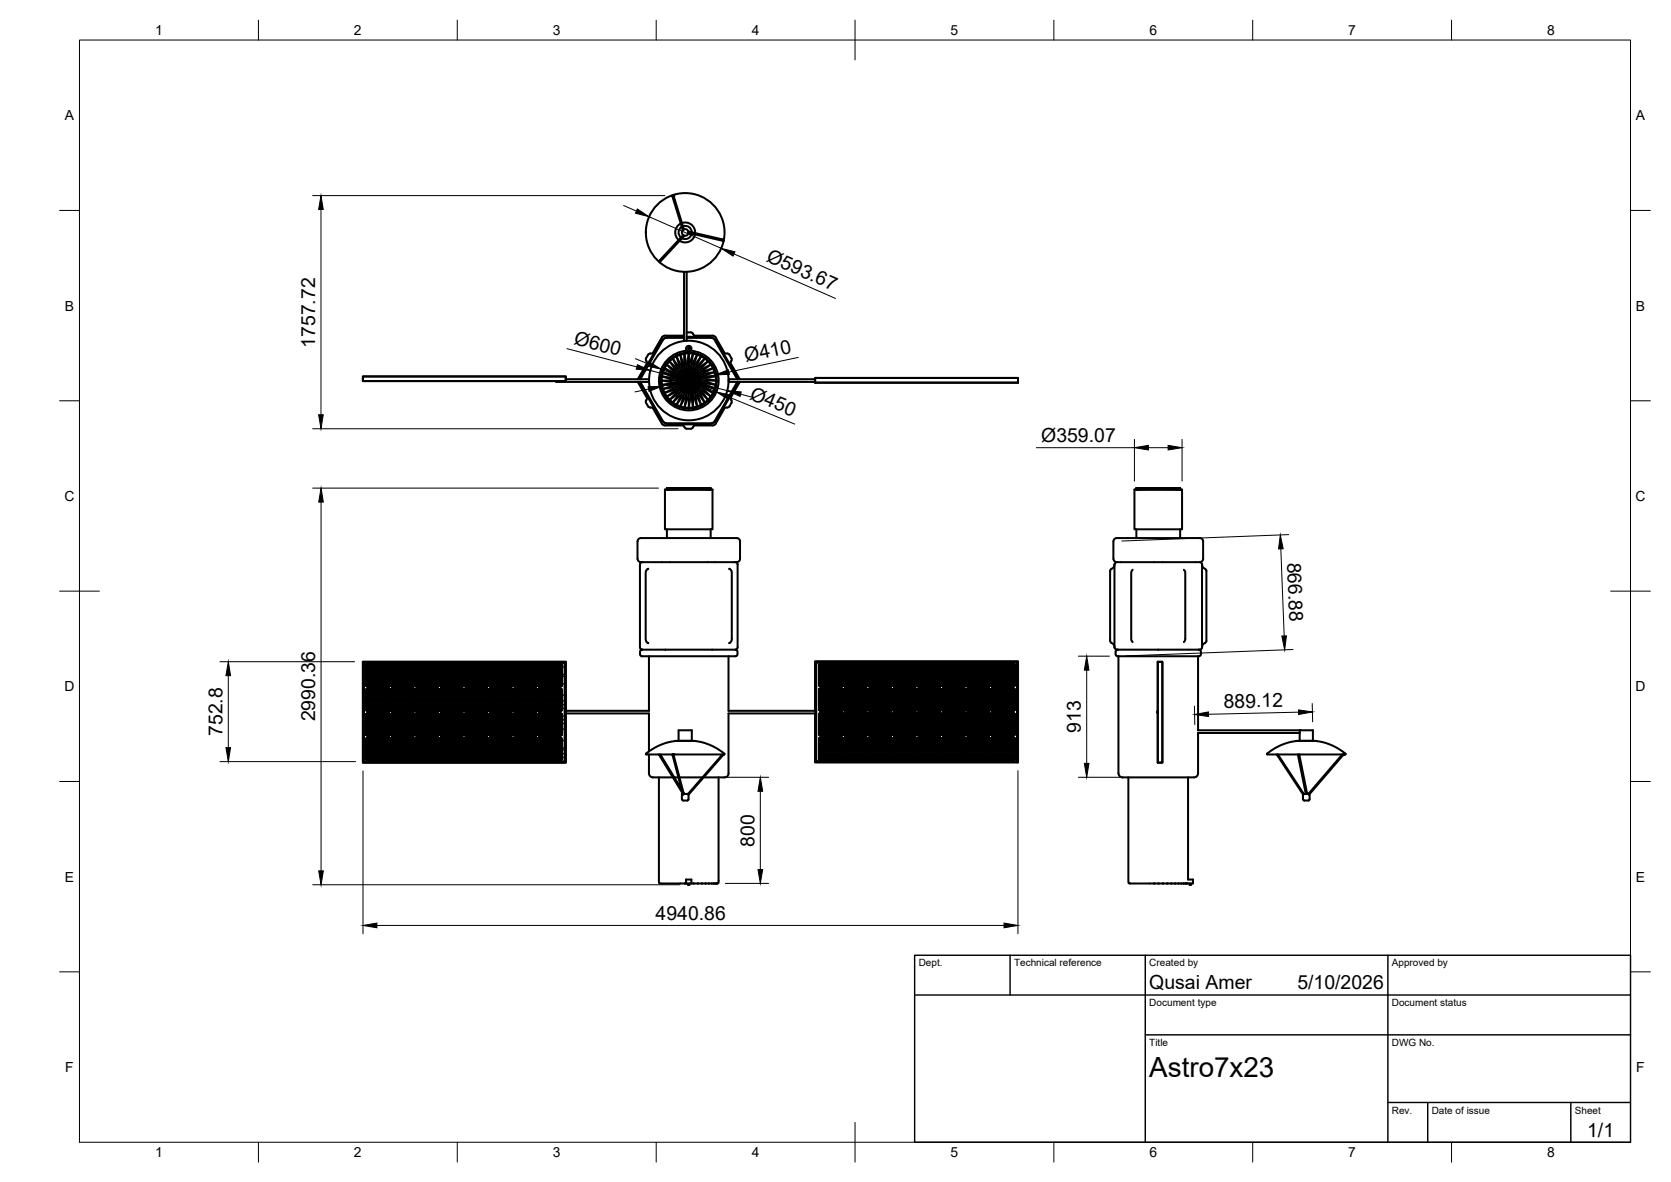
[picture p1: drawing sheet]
<svg xmlns="http://www.w3.org/2000/svg" width="420mm" height="297mm" viewBox="0 0 420 297" stroke-linecap="round" stroke-linejoin="round" font-family="sans-serif">
<defs><g id="words">
<text font-size="7" x="289" y="270.6">Astro7x23</text>
<g font-size="4.9">
<text x="192.4" y="65.6" transform="rotate(24 192.4 65.6)">Ø593.67</text>
<text x="79.2" y="87.4" transform="rotate(-90 79.2 87.4)">1757.72</text>
<text x="144.1" y="86.4" transform="rotate(15 144.1 86.4)">Ø600</text>
<text x="187.6" y="91" transform="rotate(-12 187.6 91)">Ø410</text>
<text x="188.3" y="100.2" transform="rotate(22 188.3 100.2)">Ø450</text>
<text x="261.8" y="111">Ø359.07</text>
<text x="323.7" y="141.4" transform="rotate(88 323.7 141.4)">866.88</text>
<text x="307.7" y="178" transform="rotate(-1 307.7 178)">889.12</text>
<text x="55.9" y="185" transform="rotate(-90 55.9 185)">752.8</text>
<text x="79.3" y="181.3" transform="rotate(-90 79.3 181.3)">2990.36</text>
<text x="271.8" y="184.2" transform="rotate(-90 271.8 184.2)">913</text>
<text x="189.7" y="212.7" transform="rotate(-90 189.7 212.7)">800</text>
<text x="164.8" y="231.1">4940.86</text>
<text x="289" y="248.5">Qusai Amer</text>
<text x="326.2" y="248.5">5/10/2026</text>
<text x="399.1" y="285.7">1/1</text>
</g>
<g font-size="3.5">
<text x="39" y="8.8">1</text>
<text x="89" y="8.8">2</text>
<text x="139" y="8.8">3</text>
<text x="189" y="8.8">4</text>
<text x="239" y="8.8">5</text>
<text x="289" y="8.8">6</text>
<text x="339" y="8.8">7</text>
<text x="389" y="8.8">8</text>
<text x="16.3" y="30.2">A</text>
<text x="411.3" y="30.2">A</text>
<text x="16.3" y="78">B</text>
<text x="411.3" y="78">B</text>
<text x="16.2" y="125.9">C</text>
<text x="411.2" y="125.9">C</text>
<text x="16.2" y="173.7">D</text>
<text x="411.2" y="173.7">D</text>
<text x="16.3" y="221.6">E</text>
<text x="411.3" y="221.6">E</text>
<text x="16.4" y="269.4">F</text>
<text x="411.4" y="269.4">F</text>
<text x="39" y="290.8">1</text>
<text x="89" y="290.8">2</text>
<text x="139" y="290.8">3</text>
<text x="189" y="290.8">4</text>
<text x="239" y="290.8">5</text>
<text x="289" y="290.8">6</text>
<text x="339" y="290.8">7</text>
<text x="389" y="290.8">8</text>
</g>
<g font-size="2.5">
<text x="231" y="242.9">Dept.</text>
<text x="255" y="242.9">Technical reference</text>
<text x="289" y="242.9">Created by</text>
<text x="350" y="242.9">Approved by</text>
<text x="289" y="252.8">Document type</text>
<text x="350" y="252.8">Document status</text>
<text x="289" y="262.9">Title</text>
<text x="350" y="262.9">DWG No.</text>
<text x="350" y="279.9">Rev.</text>
<text x="360" y="279.9">Date of issue</text>
<text x="396" y="279.9">Sheet</text>
</g>
</g></defs>
<!-- layer: Visible -->
<g fill="none" stroke="#000" stroke-width=".51">
<path d="M169.1 49.3h.1M169.1 49.2v.1M169.1 49.2l.3-.1 2.6 8.5-.3 .2zM169.3 49.1h.1M171.2 56.2a2.51 2.51 0 0 0-.6 4.1M171.4 57a1.66 1.66 0 0 0-.2 2.7M171.5 56a2.51 2.51 0 0 1 3.3 2.6M171.7 56.9a1.66 1.66 0 0 1 2.2 1.5M171.8 59.1l.3 .2-6.1 6.5-.3-.2zM173.9 58.7a1.66 1.66 0 0 1-2.4 1.2M174.7 58.9a2.51 2.51 0 0 1-3.8 1.6M172 68.3v17.4"/>
<path d="M172.7 68.3v17.3M181.8 60.2h.1M181.8 60.5h.1M181.8 60.2l-8.7-2v.3l8.7 2M181.8 60.2v.3M91.2 94.6h51.1v1.2h-51.1zM139.8 95.8v.2h23.4M142.3 95.3h20.9M160.4 96l2.3 4.1M161 96l.3 1 4.7 8.3M161 96l6 10.2 .5 .1 11.4 .1 .7-.5 5.8-9.9M161.3 94.3l-.3 1"/>
<path d="M162.6 99.3a1.88 1.88 0 0 1-.2 1.7l.2 .5a1.37 1.37 0 0 0 1.6 1l.5 .5M162.7 91.2l-2.3 4.1M164.7 88.3l-.5 .4a1.67 1.67 0 0 0-1.5 2.6l-.1 .6M166 86l-4.7 8.3M166.1 95.6h7.1v1.1h-7.1zM166.2 94.5l7 1.1-.2 1.1-6.9-1.1zM166.2 96.7l7-1.1 .2 1.1-7 1.1zM166.4 84.8l-2.3 4M166.5 93.5l6.7 2.1-.4 1.1-6.6-2.2zM166.5 97.8l6.7-2.2 .3 1.1-6.7 2.1zM166.9 92.4l6.3 3.2-.5 1-6.3-3.2zM166.9 98.8l6.3-3.2 .5 1-6.3 3.2z"/>
<path d="M167.4 91.4l.8-.7 5 4.9-.8 .8zM167.5 91.5l5.7 4.1-.6 .9-5.7-4.1zM167.5 99.8l5.7-4.2 .6 .9-5.7 4.2zM168.2 90.6l.8-.7 4.2 5.7-.9 .7zM169 89.9l1-.5 3.2 6.2-1 .5zM170 89.3l1-.4 2.2 6.7-1.1 .4zM171 88.9l1.1-.2 1.1 6.9-1.1 .2zM171.8 84.4h-4.6l-.7 .4M172 84.1l-.4 .4-.5 .1M172 84.6l-4 .1-1.3 .6-.6 .7M172 84.9h-4.5l-.5 .2-6 10.2M172.1 88.6h1.1v7h-1.1z"/>
<path d="M172.4 94.9l5-5 .8 .8-5 4.9zM172.6 94.8l5.6-4.2 .7 .9-5.7 4.1zM172.7 84.6l5.7 .1 1.3 .6 .6 .7 4.8 8.3M172.7 83.5h.3a1.25 1.25 0 0 1 1.3 .4M172.7 84.9h6.2l.5 .2 6 10.2M172.7 94.7l6.3-3.2 .5 .9-6.3 3.2zM172.8 88.1a7.5 7.5 0 0 0-6 11.4 7.5 7.5 0 0 0 12.8 0 7.5 7.5 0 0 0-6-11.4M172.8 94.6l6.7-2.2 .4 1.1-6.7 2.1zM173 94.6l7-1.1 .1 1-6.9 1.1zM173.2 95.6l.9 .7-4.2 5.7-.9-.7zM173.2 95.6l.9 .5-3.2 6.3-.9-.5zM173.2 95.6l1 .4-2.2 6.7-1-.4z"/>
<path d="M173.2 95.6l1 .2-1.1 7-1-.2zM173.2 95.6h1v7.1h-1zM173.2 95.6l1-.1 1.1 6.9-1 .2zM173.2 95.6l1-.3 2.2 6.7-1.1 .3zM173.2 95.6l.9-.4 3.2 6.2-.9 .5zM173.2 95.6l.9-.6 4.1 5.7-.9 .6zM173.2 94.6h7v1h-7zM173.2 88.5l1.1 .2-1.1 6.9-1.1-.1zM173.4 94.6l6.9 1.1-.2 1-6.9-1.1zM173.5 94.6l6.7 2.2-.3 1-6.7-2.2zM173.7 94.7l6.2 3.2-.4 .9-6.3-3.2zM173.8 94.8l5.7 4.1-.6 .9-5.7-4.2z"/>
<path d="M173.9 94.9l5 5-.7 .7-5-5zM174.3 83.9a1.09 1.09 0 0 0 1 .7M174.3 88.6l1 .3-2.1 6.7-1.1-.3zM174.6 84.4h4.6l.7 .4M175.4 88.9l1 .5-3.2 6.2-1-.4zM176.4 89.3l.9 .6-4.1 5.7-.9-.6zM179.9 84.8l2.3 4M181.7 88.3a1.29 1.29 0 0 0 1.3 .6l.6 .5a1.16 1.16 0 0 1 .3 1.3M183.2 96h21.8M183.2 95.3h21.8M183.6 91.2l2.4 4.1M183.8 99.3a1.09 1.09 0 0 0 .1 1.3"/>
<path d="M183.9 90.7a1.09 1.09 0 0 0-.1 1.2M185.1 97l-4.8 8.3M185.1 94.3l.3 1M185.4 96l-.3 1M186 96l-2.4 4.1M205 95h51v1.2h-51zM164.1 102.5l2.4 4 .4 .3 4.9 .1M166.1 105.3l1 1 1.3 .3M168.2 100.6l5-5 .7 .8-4.9 5zM168.4 106.6h9.5M171.1 106.6a2.01 2.01 0 0 1 1.3 1.1h.2M175.3 106.6a1.9 1.9 0 0 0-1.3 1.1h-1.4"/>
<path d="M179.9 106.5l-.7 .4h-4.6M180.3 105.3l-1 1-1.3 .3M182.2 102.5l-2.3 4M183.9 100.6a1.64 1.64 0 0 1-1.7 1.9l-.5 .5M160.6 135.5l.5-.3h24.2a.82 .82 0 0 1 .8 .8v4.4a.85 .85 0 0 1-.8 .9h-24.2a.85 .85 0 0 1-.8-.9v-4.4zM167.2 123h12v10h-12zM167.7 122.7v.3l.1-.3M167.7 133v2.2M167.8 122.7v.3M167.9 122.7l-.1 .3M168 122.7l-.1 .3M168.2 122.7h-.2v.3"/>
<path d="M168.3 122.7h-.1v.3M168.5 122.7h-.2v.3M168.7 122.7h-.2v.3M168.9 122.7h-.2v.3M169.1 122.7h-.2v.3M169.4 122.7h-.3v.3M169.6 122.7h-.2v.3M169.9 122.7h-.3v.3M170.2 122.7h-.3v.3M170.5 122.7h-.3v.3M170.8 122.7h-.3v.3M171.1 122.7h-.3v.3"/>
<path d="M171.4 122.7h-.3v.3M171.8 122.7h-.4v.3M172.1 122.7h-.3v.3M172.4 122.7h-.3v.3M172.8 122.7h-.4v.3M173.1 122.7h-.3v.3M173.5 122.7h-.4v.3M173.8 122.7h-.3v.3M174.2 122.7h-.4v.3M174.5 122.7h-.3v.3M174.8 122.7h-.3v.3M175.2 122.7h-.4v.3"/>
<path d="M175.5 122.7h-.3v.3M175.8 122.7h-.3v.3M176.1 122.7h-.3v.3M176.4 122.7h-.3v.3M176.7 122.7h-.3v.3M176.9 122.7h-.2v.3M177.2 122.7h-.3v.3M177.4 122.7h-.2v.3M177.6 122.7h-.2v.3M177.8 122.7h-.2v.3M178 122.7h-.2v.3M178.1 122.7h-.1v.3"/>
<path d="M178.3 122.7h-.2v.3M178.4 122.7l-.1 .3M178.5 122.7l-.1 .3M178.6 123v-.3l.1 .3M178.6 122.7l-.1 .3M178.7 133v2.2M285.2 123h12v10h-12zM285.7 122.7v.3l.1-.3M285.7 133v2.2M285.8 122.7v.3M285.9 122.7l-.1 .3M286 122.7l-.1 .3"/>
<path d="M286.1 122.7l-.1 .3M286.2 122.7h-.1v.3M286.4 122.7h-.2v.3M286.6 122.7h-.2v.3M286.7 122.7h-.1v.3M287 122.7h-.3v.3M287.2 122.7h-.2v.3M287.4 122.7h-.2v.3M287.7 122.7h-.3v.3M288 122.7h-.3v.3M288.2 122.7h-.2v.3M288.5 122.7h-.3v.3"/>
<path d="M288.8 122.7h-.3v.3M289.2 122.7h-.4v.3M289.5 122.7h-.3v.3M289.8 122.7h-.3v.3M290.2 122.7h-.4v.3M290.5 122.7h-.3v.3M290.8 122.7h-.3v.3M291.2 122.7h-.4v.3M291.5 122.7h-.3v.3M291.9 122.7h-.4v.3M292.2 122.7h-.3v.3M292.6 122.7h-.4v.3"/>
<path d="M292.9 122.7h-.3v.3M293.2 122.7h-.3v.3M293.5 122.7h-.3v.3M293.8 122.7h-.3v.3M294.1 122.7h-.3v.3M294.4 122.7h-.3v.3M294.7 122.7h-.3v.3M295 122.7h-.3v.3M295.2 122.7h-.2v.3M295.4 122.7h-.2v.3M295.7 122.7h-.3v.3M295.8 122.7h-.1v.3"/>
<path d="M296 122.7h-.2v.3M296.2 122.7h-.2v.3M296.3 122.7h-.1v.3M296.4 122.7l-.1 .3M296.5 122.7l-.1 .3M296.6 123v-.3l.1 .3M296.6 122.7l-.1 .3M296.7 122.7v.3zM296.7 133v2.2M301.7 135.2h-20.9a.82 .82 0 0 0-.8 .8v4.4a.85 .85 0 0 0 .8 .9M301.7 135.2a.82 .82 0 0 1 .8 .8v4.4a.81 .81 0 0 1-.8 .9l.5 .2v.3v20.9M161.5 141.3l-.5 .2-.1 .3v20.9"/>
<path d="M163 142.9l-.4 .3-.3 .7v16.8l.3 .6 .4 .3M183.3 142.9l.4 .3 .3 .6v16.9l-.3 .7-.4 .2M184.9 141.3l.5 .2 .1 .3v20.9M279.1 143.5v17.6M280.2 141.9a2.01 2.01 0 0 1-1 1.3l-.1 .3M280.8 141.3h20.9M280.8 141.3l-.5 .2-.1 .3v20.9M284.8 143.2l-.4 .7v16.8l.4 .7M297.7 143.2l.3 .7v16.8l-.3 .7M302.3 141.9a2.01 2.01 0 0 0 1 1.3v17.9l-.3 .5M91.2 166.3h51.1v25.4h-51.1zM92.1 167.6h6h-6"/>
<path d="M92.1 168.1h6M92.1 169.1h6M92.1 170h6h-6M92.1 168.5h6zM92.1 171.4h6M92.1 170.3h6M92.1 170.9h6zM92.1 169.5h6h-6M92.1 171.4v.9M92.1 173.8h6M92.1 174.3h6M92.1 175.3h6"/>
<path d="M92.1 176.1h6h-6M92.1 174.7h6h-6M92.1 177.6h6M92.1 176.5h6M92.1 175.6h6zM92.1 177.6v.9M92.1 174.3v.9M92.1 179.9h6h-6M92.1 167.6v.4M92.1 168.1v1M92.1 169.1v1.2M92.1 170.4v.9"/>
<path d="M92.1 173.8v.4M92.1 175.3v1.2M92.1 176.6v.9M92.1 179.9v.5M92.1 167.1h5.9M92.1 167.1v.5M92.1 173.3h5.9M92.1 173.3v.4M92.1 179.5h5.9M92.1 179.5v.4M92.2 172.4h5.8M92.2 167.1l.3-.4h5.2l.3 .4"/>
<path d="M92.2 172.4l.3 .3h5.2l.3-.3M92.2 178.5h5.8M92.2 173.2l.3-.3h5.2l.3 .3M92.2 178.5l.3 .4h5.2l.3-.4M92.2 179.4l.3-.3h5.2l.3 .3M98 167.1l.1 .9M98 173.3l.1 .4M98 179.5l.1 .9M98.1 171.9h-6h6M98.1 169.1v1.2M98.1 171.9l-.1 .4M98.1 178h-6h6"/>
<path d="M98.1 177.1h-6h6M98.1 175.6v.9M98.1 178l-.1 .5M98.1 168.1v1M98.1 170.4v.9M98.1 171.4v.5M98.1 173.8v.4M98.1 174.3v.9M98.1 175.3v.3M98.1 176.6v.9M98.1 177.6v.4M98.2 167.6h6h-6"/>
<path d="M98.2 168.1h6M98.2 169.1h6M98.2 170h6h-6M98.2 168.5h6zM98.2 171.4h6M98.2 170.3h6M98.2 170.9h6zM98.2 169.5h6h-6M98.2 171.4l.1 .9M98.2 173.8h6M98.2 174.3h6M98.2 175.3h6"/>
<path d="M98.2 176.1h6h-6M98.2 174.7h6h-6M98.2 177.6h6M98.2 176.5h6M98.2 175.6h6zM98.2 177.6l.1 .9M98.2 174.3v.9M98.2 179.9h6h-6M98.2 167.6v.4M98.2 168.1v1M98.2 169.1v1.2M98.2 170.4v.9"/>
<path d="M98.2 173.8v.4M98.2 175.3v1.2M98.2 176.6v.9M98.2 179.9v.5M98.3 167.1h5.9M98.3 167.1l-.1 .5M98.3 173.3h5.9M98.3 173.3l-.1 .4M98.3 179.5h5.9M98.3 179.5l-.1 .4M98.3 172.4h5.9M98.3 167.1l.4-.4h5.1l.4 .4"/>
<path d="M98.3 172.4l.4 .3h5.1l.4-.3M98.3 178.5h5.9M98.3 173.2l.4-.3h5.1l.4 .3M98.3 178.5l.4 .4h5.1l.4-.4M98.3 179.4l.4-.3h5.1l.4 .3M104.2 167.1v.9M104.2 173.3v.4M104.2 179.5v.9M104.2 171.9h-6h6M104.2 169.1v1.2M104.2 171.9v.4M104.2 178h-6h6"/>
<path d="M104.2 177.1h-6h6M104.2 175.6v.9M104.2 178v.5M104.2 168.1v1M104.2 170.4v.9M104.2 171.4v.5M104.2 173.8v.4M104.2 174.3v.9M104.2 175.3v.3M104.2 176.6v.9M104.2 177.6v.4M104.4 167.6h6h-6"/>
<path d="M104.4 168.1h6M104.4 169.1h6M104.4 170h6h-6M104.4 168.5h6zM104.4 171.4h6M104.4 170.3h6M104.4 170.9h6zM104.4 169.5h6h-6M104.4 171.4v.9M104.4 173.8h6M104.4 174.3h6M104.4 175.3h6"/>
<path d="M104.4 176.1h6h-6M104.4 174.7h6h-6M104.4 177.6h6M104.4 176.5h6M104.4 175.6h6zM104.4 177.6v.9M104.4 174.3v.9M104.4 179.9h6h-6M104.4 167.6v.4M104.4 168.1v1M104.4 169.1v1.2M104.4 170.4v.9"/>
<path d="M104.4 173.8v.4M104.4 175.3v1.2M104.4 176.6v.9M104.4 179.9v.5M104.4 167.1h6M104.4 167.1v.5M104.4 173.3h6M104.4 173.3v.4M104.4 179.5h6M104.4 179.5v.4M104.5 172.4h5.8M104.5 167.1l.3-.4h5.2l.3 .4"/>
<path d="M104.5 172.4l.3 .3h5.2l.3-.3M104.5 178.5h5.8M104.5 173.2l.3-.3h5.2l.3 .3M104.5 178.5l.3 .4h5.2l.3-.4M104.5 179.4l.3-.3h5.2l.3 .3M110.4 167.1v.9M110.4 173.3v.4M110.4 179.5v.9M110.4 171.9h-6h6M110.4 169.1v1.2M110.4 171.9v.4M110.4 178h-6h6"/>
<path d="M110.4 177.1h-6h6M110.4 175.6v.9M110.4 178v.5M110.4 168.1v1M110.4 170.4v.9M110.4 171.4v.5M110.4 173.8v.4M110.4 174.3v.9M110.4 175.3v.3M110.4 176.6v.9M110.4 177.6v.4M110.6 167.6h6h-6"/>
<path d="M110.6 168.1h6M110.6 169.1h6M110.6 170h6h-6M110.6 168.5h6zM110.6 171.4h6M110.6 170.3h6M110.6 170.9h6zM110.6 169.5h6h-6M110.6 171.4v.9M110.6 173.8h6M110.6 174.3h6M110.6 175.3h6"/>
<path d="M110.6 176.1h6h-6M110.6 174.7h6h-6M110.6 177.6h6M110.6 176.5h6M110.6 175.6h6zM110.6 177.6v.9M110.6 174.3v.9M110.6 179.9h6h-6M110.6 167.6v.4M110.6 168.1v1M110.6 169.1v1.2M110.6 170.4v.9"/>
<path d="M110.6 173.8v.4M110.6 175.3v1.2M110.6 176.6v.9M110.6 179.9v.5M110.6 167.1h6M110.6 167.1v.5M110.6 173.3h6M110.6 173.3v.4M110.6 179.5h6M110.6 179.5v.4M110.7 172.4h5.8M110.7 167.1l.3-.4h5.2l.3 .4"/>
<path d="M110.7 172.4l.3 .3h5.2l.3-.3M110.7 178.5h5.8M110.7 173.2l.3-.3h5.2l.3 .3M110.7 178.5l.3 .4h5.2l.3-.4M110.7 179.4l.3-.3h5.2l.3 .3M116.6 167.1v.9M116.6 173.3v.4M116.6 179.5v.9M116.6 171.9h-6h6M116.6 169.1v1.2M116.6 171.9v.4M116.6 178h-6h6"/>
<path d="M116.6 177.1h-6h6M116.6 175.6v.9M116.6 178v.5M116.6 168.1v1M116.6 170.4v.9M116.6 171.4v.5M116.6 173.8v.4M116.6 174.3v.9M116.6 175.3v.3M116.6 176.6v.9M116.6 177.6v.4M116.8 167.6h5.9h-5.9"/>
<path d="M116.8 168.1h5.9M116.8 169.1h5.9M116.8 170h5.9h-5.9M116.8 168.5h5.9zM116.8 171.4h5.9M116.8 170.3h5.9M116.8 170.9h5.9zM116.8 169.5h5.9h-5.9M116.8 171.4v.9M116.8 173.8h5.9M116.8 174.3h5.9M116.8 175.3h5.9"/>
<path d="M116.8 176.1h5.9h-5.9M116.8 174.7h5.9h-5.9M116.8 177.6h5.9M116.8 176.5h5.9M116.8 175.6h5.9zM116.8 177.6v.9M116.8 174.3v.9M116.8 179.9h5.9h-5.9M116.8 167.6v.4M116.8 168.1v1M116.8 169.1v1.2M116.8 170.4v.9"/>
<path d="M116.8 173.8v.4M116.8 175.3v1.2M116.8 176.6v.9M116.8 179.9v.5M116.8 167.1h5.9M116.8 167.1v.5M116.8 173.3h5.9M116.8 173.3v.4M116.8 179.5h5.9M116.8 179.5v.4M116.8 172.4h5.9M116.8 167.1l.4-.4h5.1l.4 .4"/>
<path d="M116.8 172.4l.4 .3h5.1l.4-.3M116.8 178.5h5.9M116.8 173.2l.4-.3h5.1l.4 .3M116.8 178.5l.4 .4h5.1l.4-.4M116.8 179.4l.4-.3h5.1l.4 .3M122.7 167.1v.9M122.7 173.3v.4M122.7 179.5v.9M122.7 171.9h-5.9h5.9M122.7 169.1v1.2M122.7 171.9v.4M122.7 178h-5.9h5.9"/>
<path d="M122.7 177.1h-5.9h5.9M122.7 175.6v.9M122.7 178v.5M122.7 168.1v1M122.7 170.4v.9M122.7 171.4v.5M122.7 173.8v.4M122.7 174.3v.9M122.7 175.3v.3M122.7 176.6v.9M122.7 177.6v.4M122.9 167.6h6h-6"/>
<path d="M122.9 168.1h6M122.9 169.1h6M122.9 170h6h-6M122.9 168.5h6zM122.9 171.4h6M122.9 170.3h6M122.9 170.9h6zM122.9 169.5h6h-6M122.9 171.4v.9M122.9 173.8h6M122.9 174.3h6M122.9 175.3h6"/>
<path d="M122.9 176.1h6h-6M122.9 174.7h6h-6M122.9 177.6h6M122.9 176.5h6M122.9 175.6h6zM122.9 177.6v.9M122.9 174.3v.9M122.9 179.9h6h-6M122.9 167.6v.4M122.9 168.1v1M122.9 169.1v1.2M122.9 170.4v.9"/>
<path d="M122.9 173.8v.4M122.9 175.3v1.2M122.9 176.6v.9M122.9 179.9v.5M122.9 167.1h6M122.9 167.1v.5M122.9 173.3h6M122.9 173.3v.4M122.9 179.5h6M122.9 179.5v.4M123 172.4h5.8M123 167.1l.3-.4h5.2l.3 .4"/>
<path d="M123 172.4l.3 .3h5.2l.3-.3M123 178.5h5.8M123 173.2l.3-.3h5.2l.3 .3M123 178.5l.3 .4h5.2l.3-.4M123 179.4l.3-.3h5.2l.3 .3M128.9 167.1v.9M128.9 173.3v.4M128.9 179.5v.9M128.9 171.9h-6h6M128.9 169.1v1.2M128.9 171.9v.4M128.9 178h-6h6"/>
<path d="M128.9 177.1h-6h6M128.9 175.6v.9M128.9 178v.5M128.9 168.1v1M128.9 170.4v.9M128.9 171.4v.5M128.9 173.8v.4M128.9 174.3v.9M128.9 175.3v.3M128.9 176.6v.9M128.9 177.6v.4M129.1 167.6h6h-6"/>
<path d="M129.1 168.1h6M129.1 169.1h6M129.1 170h6h-6M129.1 168.5h6zM129.1 171.4h6M129.1 170.3h6M129.1 170.9h6zM129.1 169.5h6h-6M129.1 171.4v.9M129.1 173.8h6M129.1 174.3h6M129.1 175.3h6"/>
<path d="M129.1 176.1h6h-6M129.1 174.7h6h-6M129.1 177.6h6M129.1 176.5h6M129.1 175.6h6zM129.1 177.6v.9M129.1 174.3v.9M129.1 179.9h6h-6M129.1 167.6v.4M129.1 168.1v1M129.1 169.1v1.2M129.1 170.4v.9"/>
<path d="M129.1 173.8v.4M129.1 175.3v1.2M129.1 176.6v.9M129.1 179.9v.5M129.1 167.1h6M129.1 167.1v.5M129.1 173.3h6M129.1 173.3v.4M129.1 179.5h6M129.1 179.5v.4M129.2 172.4h5.8M129.2 167.1l.3-.4h5.2l.3 .4"/>
<path d="M129.2 172.4l.3 .3h5.2l.3-.3M129.2 178.5h5.8M129.2 173.2l.3-.3h5.2l.3 .3M129.2 178.5l.3 .4h5.2l.3-.4M129.2 179.4l.3-.3h5.2l.3 .3M135.1 167.1v.9M135.1 173.3v.4M135.1 179.5v.9M135.1 171.9h-6h6M135.1 169.1v1.2M135.1 171.9v.4M135.1 178h-6h6"/>
<path d="M135.1 177.1h-6h6M135.1 175.6v.9M135.1 178v.5M135.1 168.1v1M135.1 170.4v.9M135.1 171.4v.5M135.1 173.8v.4M135.1 174.3v.9M135.1 175.3v.3M135.1 176.6v.9M135.1 177.6v.4M135.3 167.6h5.9h-5.9"/>
<path d="M135.3 168.1h5.9M135.3 169.1h5.9M135.3 170h5.9h-5.9M135.3 168.5h5.9zM135.3 171.4h5.9M135.3 170.3h5.9M135.3 170.9h5.9zM135.3 169.5h5.9h-5.9M135.3 171.4v.9M135.3 173.8h5.9M135.3 174.3h5.9M135.3 175.3h5.9"/>
<path d="M135.3 176.1h5.9h-5.9M135.3 174.7h5.9h-5.9M135.3 177.6h5.9M135.3 176.5h5.9M135.3 175.6h5.9zM135.3 177.6v.9M135.3 174.3v.9M135.3 179.9h5.9h-5.9M135.3 167.6v.4M135.3 168.1v1M135.3 169.1v1.2M135.3 170.4v.9"/>
<path d="M135.3 173.8v.4M135.3 175.3v1.2M135.3 176.6v.9M135.3 179.9v.5M135.3 167.1h5.9M135.3 167.1v.5M135.3 173.3h5.9M135.3 173.3v.4M135.3 179.5h5.9M135.3 179.5v.4M135.3 172.4h5.9M135.3 167.1l.4-.4h5.1l.4 .4"/>
<path d="M135.3 172.4l.4 .3h5.1l.4-.3M135.3 178.5h5.9M135.3 173.2l.4-.3h5.1l.4 .3M135.3 178.5l.4 .4h5.1l.4-.4M135.3 179.4l.4-.3h5.1l.4 .3M141.2 167.1v.9M141.2 173.3v.4M141.2 179.5v.9M141.2 171.9h-5.9h5.9M141.2 169.1v1.2M141.2 171.9v.4M141.2 178h-5.9h5.9"/>
<path d="M141.2 177.1h-5.9h5.9M141.2 175.6v.9M141.2 178v.5M141.2 168.1v1M141.2 170.4v.9M141.2 171.4v.5M141.2 173.8v.4M141.2 174.3v.9M141.2 175.3v.3M141.2 176.6v.9M141.2 177.6v.4M142 166.5h-50.5v24.9h50.5"/>
<path d="M142 166.5v24.9M142.3 179.3h20.9v9.5M160.9 162.7l.3 .5h.3M161.5 163.3h23.4M161.5 163.3l-.6 .4 .1 .9 .3 .3h23.7l.4-.3v-.8l-.1-.4-.4-.1M163.2 164.9v13.7h-20.9M183.2 164.9v13.7h21.8M184.9 163.3h.1M185.5 162.7l-.1 .3-.5 .2M205 166.2h51v25.4h-51zM205 179.3h-21.8v15a1.39 1.39 0 0 1-1.7 1.1h-4.6M205.2 166.4h50.6"/>
<path d="M205.2 166.5v24.9M206 179.9h6h-6M206 177.4h6M206 176.4h6M206 173.7h6h-6M206 175.6h6zM206 174.2h6M206 175.2h6M206 174.6h6h-6M206 176.1h6zM206 177.5v.9M206 171.3h6"/>
<path d="M206 170.3h6M206 167.5h6M206 170.8l6 .1zM206 168h6M206 169.1h6M206 168.5h6h-6M206 169.1v1.2M206 171.3v1M206 167.5v.5M206 168.1v.9M206 170.3v1M206 173.7v.5"/>
<path d="M206 174.2v1M206 175.2v1.2M206 176.5v.9M206 179.9v.4M206 179.4v.5M206 178.4h5.9M206 173.2v.5M206 172.3h5.9M206 167.1v.4M206.1 179.3h5.8M206.1 179.3l.3-.3h5.1l.4 .3M206.1 173.2h5.8"/>
<path d="M206.1 178.5l.3 .3h5.1l.4-.3M206.1 173.2l.3-.4h5.1l.4 .4M206.1 167h5.8M206.1 172.3l.3 .4h5.1l.4-.4M206.1 167l.3-.3h5.1l.4 .3M211.9 179.4l.1 .9M211.9 173.2l.1 1M211.9 167.1l.1 .4M212 178h-6h6M212 177h-6h6M212 176.5v.9M212 178l-.1 .4"/>
<path d="M212 171.8h-6h6M212 169.4h-6h6M212 169.9h-6h6M212 171.8l-.1 .5M212 167.5v.5M212 168.1v.9M212 169.1v1.2M212 170.3v1M212 171.3v.5M212 174.2v1M212 175.2v1.2M212 177.5v.5"/>
<path d="M212.1 179.9h6h-6M212.1 177.4h6M212.1 176.4h6M212.1 173.7h6h-6M212.1 175.6h6zM212.1 174.2h6M212.1 175.2h6M212.1 174.6h6h-6M212.1 176.1h6zM212.1 177.5l.1 .9M212.1 171.3h6M212.1 170.3h6"/>
<path d="M212.1 167.5h6M212.1 170.8l6 .1zM212.1 168h6M212.1 169.1h6M212.1 168.5h6h-6M212.1 169.1v1.2M212.1 171.3l.1 1M212.1 167.5v.5M212.1 168.1v.9M212.1 170.3v1M212.1 173.7v.5M212.1 174.2v1"/>
<path d="M212.1 175.2v1.2M212.1 176.5v.9M212.1 179.9v.4M212.2 179.4l-.1 .5M212.2 178.4h5.9M212.2 173.2l-.1 .5M212.2 172.3h5.9M212.2 167.1l-.1 .4M212.2 179.3h5.8M212.2 179.3l.4-.3h5.1l.3 .3M212.2 173.2h5.8M212.2 178.5l.4 .3h5.1l.3-.3"/>
<path d="M212.2 173.2l.4-.4h5.1l.3 .4M212.2 167h5.8M212.2 172.3l.4 .4h5.1l.3-.4M212.2 167l.4-.3h5.1l.3 .3M218.1 179.4v.9M218.1 173.2v1M218.1 167.1v.4M218.1 178h-6h6M218.1 177h-6h6M218.1 176.5v.9M218.1 178v.4M218.1 171.8h-6h6"/>
<path d="M218.1 169.4h-6h6M218.1 169.9h-6h6M218.1 171.8v.5M218.1 167.5v.5M218.1 168.1v.9M218.1 169.1v1.2M218.1 170.3v1M218.1 171.3v.5M218.1 174.2v1M218.1 175.2v1.2M218.1 177.5v.5M218.3 179.9h6h-6"/>
<path d="M218.3 177.4h6M218.3 176.4h6M218.3 173.7h6h-6M218.3 175.6h6zM218.3 174.2h6M218.3 175.2h6M218.3 174.6h6h-6M218.3 176.1h6zM218.3 177.5v.9M218.3 171.3h6M218.3 170.3h6M218.3 167.5h6"/>
<path d="M218.3 170.8l6 .1zM218.3 168h6M218.3 169.1h6M218.3 168.5h6h-6M218.3 169.1v1.2M218.3 171.3v1M218.3 167.5v.5M218.3 168.1v.9M218.3 170.3v1M218.3 173.7v.5M218.3 174.2v1M218.3 175.2v1.2"/>
<path d="M218.3 176.5v.9M218.3 179.9v.4M218.3 179.4v.5M218.3 178.4h6M218.3 173.2v.5M218.3 172.3h6M218.3 167.1v.4M218.4 179.3h5.8M218.4 179.3l.3-.3h5.2l.3 .3M218.4 173.2h5.8M218.4 178.5l.3 .3h5.2l.3-.3M218.4 173.2l.3-.4h5.2l.3 .4"/>
<path d="M218.4 167h5.8M218.4 172.3l.3 .4h5.2l.3-.4M218.4 167l.3-.3h5.2l.3 .3M224.3 179.4v.9M224.3 173.2v1M224.3 167.1v.4M224.3 178h-6h6M224.3 177h-6h6M224.3 176.5v.9M224.3 178v.4M224.3 171.8h-6h6M224.3 169.4h-6h6"/>
<path d="M224.3 169.9h-6h6M224.3 171.8v.5M224.3 167.5v.5M224.3 168.1v.9M224.3 169.1v1.2M224.3 170.3v1M224.3 171.3v.5M224.3 174.2v1M224.3 175.2v1.2M224.3 177.5v.5M224.5 179.9h6h-6M224.5 177.4h6"/>
<path d="M224.5 176.4h6M224.5 173.7h6h-6M224.5 175.6h6zM224.5 174.2h6M224.5 175.2h6M224.5 174.6h6h-6M224.5 176.1h6zM224.5 177.5v.9M224.5 171.3h6M224.5 170.3h6M224.5 167.5h6M224.5 170.8l6 .1z"/>
<path d="M224.5 168h6M224.5 169.1h6M224.5 168.5h6h-6M224.5 169.1v1.2M224.5 171.3v1M224.5 167.5v.5M224.5 168.1v.9M224.5 170.3v1M224.5 173.7v.5M224.5 174.2v1M224.5 175.2v1.2M224.5 176.5v.9"/>
<path d="M224.5 179.9v.4M224.5 179.4v.5M224.5 178.4h5.9M224.5 173.2v.5M224.5 172.3h5.9M224.5 167.1v.4M224.6 179.3h5.8M224.6 179.3l.3-.3h5.1l.4 .3M224.6 173.2h5.8M224.6 178.5l.3 .3h5.1l.4-.3M224.6 173.2l.3-.4h5.1l.4 .4M224.6 167h5.8"/>
<path d="M224.6 172.3l.3 .4h5.1l.4-.4M224.6 167l.3-.3h5.1l.4 .3M230.4 179.4l.1 .9M230.4 173.2l.1 1M230.4 167.1l.1 .4M230.5 178h-6h6M230.5 177h-6h6M230.5 176.5v.9M230.5 178l-.1 .4M230.5 171.8h-6h6M230.5 169.4h-6h6M230.5 169.9h-6h6"/>
<path d="M230.5 171.8l-.1 .5M230.5 167.5v.5M230.5 168.1v.9M230.5 169.1v1.2M230.5 170.3v1M230.5 171.3v.5M230.5 174.2v1M230.5 175.2v1.2M230.5 177.5v.5M230.6 179.9h6h-6M230.6 177.4h6M230.6 176.4h6"/>
<path d="M230.6 173.7h6h-6M230.6 175.6h6zM230.6 174.2h6M230.6 175.2h6M230.6 174.6h6h-6M230.6 176.1h6zM230.6 177.5l.1 .9M230.6 171.3h6M230.6 170.3h6M230.6 167.5h6M230.6 170.8l6 .1zM230.6 168h6"/>
<path d="M230.6 169.1h6M230.6 168.5h6h-6M230.6 169.1v1.2M230.6 171.3l.1 1M230.6 167.5v.5M230.6 168.1v.9M230.6 170.3v1M230.6 173.7v.5M230.6 174.2v1M230.6 175.2v1.2M230.6 176.5v.9M230.6 179.9v.4"/>
<path d="M230.7 179.4l-.1 .5M230.7 178.4h5.9M230.7 173.2l-.1 .5M230.7 172.3h5.9M230.7 167.1l-.1 .4M230.7 179.3h5.8M230.7 179.3l.4-.3h5.1l.3 .3M230.7 173.2h5.8M230.7 178.5l.4 .3h5.1l.3-.3M230.7 173.2l.4-.4h5.1l.3 .4M230.7 167h5.8M230.7 172.3l.4 .4h5.1l.3-.4"/>
<path d="M230.7 167l.4-.3h5.1l.3 .3M236.6 179.4v.9M236.6 173.2v1M236.6 167.1v.4M236.6 178h-6h6M236.6 177h-6h6M236.6 176.5v.9M236.6 178v.4M236.6 171.8h-6h6M236.6 169.4h-6h6M236.6 169.9h-6h6M236.6 171.8v.5"/>
<path d="M236.6 167.5v.5M236.6 168.1v.9M236.6 169.1v1.2M236.6 170.3v1M236.6 171.3v.5M236.6 174.2v1M236.6 175.2v1.2M236.6 177.5v.5M236.8 179.9h6h-6M236.8 177.4h6M236.8 176.4h6M236.8 173.7h6h-6"/>
<path d="M236.8 175.6h6zM236.8 174.2h6M236.8 175.2h6M236.8 174.6h6h-6M236.8 176.1h6zM236.8 177.5v.9M236.8 171.3h6M236.8 170.3h6M236.8 167.5h6M236.8 170.8l6 .1zM236.8 168h6M236.8 169.1h6"/>
<path d="M236.8 168.5h6h-6M236.8 169.1v1.2M236.8 171.3v1M236.8 167.5v.5M236.8 168.1v.9M236.8 170.3v1M236.8 173.7v.5M236.8 174.2v1M236.8 175.2v1.2M236.8 176.5v.9M236.8 179.9v.4M236.8 179.4v.5"/>
<path d="M236.8 178.4h6M236.8 173.2v.5M236.8 172.3h6M236.8 167.1v.4M236.9 179.3h5.8M236.9 179.3l.3-.3h5.2l.3 .3M236.9 173.2h5.8M236.9 178.5l.3 .3h5.2l.3-.3M236.9 173.2l.3-.4h5.2l.3 .4M236.9 167h5.8M236.9 172.3l.3 .4h5.2l.3-.4M236.9 167l.3-.3h5.2l.3 .3"/>
<path d="M242.8 179.4v.9M242.8 173.2v1M242.8 167.1v.4M242.8 178h-6h6M242.8 177h-6h6M242.8 176.5v.9M242.8 178v.4M242.8 171.8h-6h6M242.8 169.4h-6h6M242.8 169.9h-6h6M242.8 171.8v.5M242.8 167.5v.5"/>
<path d="M242.8 168.1v.9M242.8 169.1v1.2M242.8 170.3v1M242.8 171.3v.5M242.8 174.2v1M242.8 175.2v1.2M242.8 177.5v.5M243 179.9h6h-6M243 177.4h6M243 176.4h6M243 173.7h6h-6M243 175.6h6z"/>
<path d="M243 174.2h6M243 175.2h6M243 174.6h6h-6M243 176.1h6zM243 177.5v.9M243 171.3h6M243 170.3h6M243 167.5h6M243 170.8l6 .1zM243 168h6M243 169.1h6M243 168.5h6h-6"/>
<path d="M243 169.1v1.2M243 171.3v1M243 167.5v.5M243 168.1v.9M243 170.3v1M243 173.7v.5M243 174.2v1M243 175.2v1.2M243 176.5v.9M243 179.9v.4M243 179.4v.5M243 178.4h5.9"/>
<path d="M243 173.2v.5M243 172.3h5.9M243 167.1v.4M243.1 179.3h5.8M243.1 179.3l.3-.3h5.1l.4 .3M243.1 173.2h5.8M243.1 178.5l.3 .3h5.1l.4-.3M243.1 173.2l.3-.4h5.1l.4 .4M243.1 167h5.8M243.1 172.3l.3 .4h5.1l.4-.4M243.1 167l.3-.3h5.1l.4 .3M248.9 179.4l.1 .9"/>
<path d="M248.9 173.2l.1 1M248.9 167.1l.1 .4M249 178h-6h6M249 177h-6h6M249 176.5v.9M249 178l-.1 .4M249 171.8h-6h6M249 169.4h-6h6M249 169.9h-6h6M249 171.8l-.1 .5M249 167.5v.5M249 168.1v.9"/>
<path d="M249 169.1v1.2M249 170.3v1M249 171.3v.5M249 174.2v1M249 175.2v1.2M249 177.5v.5M249.1 179.9h6h-6M249.1 177.4h6M249.1 176.4h6M249.1 173.7h6h-6M249.1 175.6h6zM249.1 174.2h6"/>
<path d="M249.1 175.2h6M249.1 174.6h6h-6M249.1 176.1h6zM249.1 177.5l.1 .9M249.1 171.3h6M249.1 170.3h6M249.1 167.5h6M249.1 170.8l6 .1zM249.1 168h6M249.1 169.1h6M249.1 168.5h6h-6M249.1 169.1v1.2"/>
<path d="M249.1 171.3l.1 1M249.1 167.5v.5M249.1 168.1v.9M249.1 170.3v1M249.1 173.7v.5M249.1 174.2v1M249.1 175.2v1.2M249.1 176.5v.9M249.1 179.9v.4M249.2 179.4l-.1 .5M249.2 178.4h5.9M249.2 173.2l-.1 .5"/>
<path d="M249.2 172.3h5.9M249.2 167.1l-.1 .4M249.2 179.3h5.9M249.2 179.3l.4-.3h5.1l.4 .3M249.2 173.2h5.9M249.2 178.5l.4 .3h5.1l.4-.3M249.2 173.2l.4-.4h5.1l.4 .4M249.2 167h5.9M249.2 172.3l.4 .4h5.1l.4-.4M249.2 167l.4-.3h5.1l.4 .3M255.1 179.4v.9M255.1 173.2v1"/>
<path d="M255.1 167.1v.4M255.1 178h-6h6M255.1 177h-6h6M255.1 176.5v.9M255.1 178v.4M255.1 171.8h-6h6M255.1 169.4h-6h6M255.1 169.9h-6h6M255.1 171.8v.5M255.1 167.5v.5M255.1 168.1v.9M255.1 169.1v1.2"/>
<path d="M255.1 170.3v1M255.1 171.3v.5M255.1 174.2v1M255.1 175.2v1.2M255.1 177.5v.5M255.7 166.5v24.8M279.1 161.1l.4 .5M279.5 161.6a1.09 1.09 0 0 1 .7 1M280.2 162.7l.3 .5 .6 .1M281.1 163.3h20.3M281.1 163.3l-.5 .2-.1 .3M281.2 164.9v29.4a1.37 1.37 0 0 0 1.7 1.1h16.3a1.96 1.96 0 0 0 2-.7v-10.5h25.6"/>
<path d="M291.1 166.3h1.2v25.4h-1.2zM291.1 178.7a.33 .33 0 0 0-.2 .3 .33 .33 0 0 0 .2 .3M301.2 164.9v18.6h25.6M301.4 163.3h.3M301.4 163.3l.4 .1 .2 .4-.1 .8-.4 .3h-20.6l-.3-.3-.1-.8M302.2 162.7v.3l-.5 .2M303 161.6a1.09 1.09 0 0 0-.7 1M92.1 180.5h6M92.1 181.4h6M92.1 184.2h6M92.1 182.3h6zM92.1 180.9h6h-6"/>
<path d="M92.1 183.7h6M92.1 182.7h6M92.1 181.8h6h-6M92.1 184.2v.4M92.1 180.5v.9M92.1 186.1h6h-6M92.1 186.6h6M92.1 187.6h6M92.1 188.5h6h-6M92.1 187h6zM92.1 189.9h6M92.1 188.8h6"/>
<path d="M92.1 188h6h-6M92.1 189.9v.9M92.1 181.4v1.3M92.1 182.7v.9M92.1 183.7v.5M92.1 186.1v.4M92.1 186.6v.9M92.1 187.6v1.2M92.1 188.9v.9M92.1 185.6h5.9M92.1 185.6v.5M92.2 184.7h5.8"/>
<path d="M92.2 184.7l.3 .3h5.2l.3-.3M92.2 190.9h5.8M92.2 185.6l.3-.4h5.2l.3 .4M92.2 190.9l.3 .3h5.2l.3-.3M98 185.6l.1 .9M98.1 183.2h-6h6M98.1 184.2l-.1 .4M98.1 190.4h-6h6M98.1 189.4h-6h6M98.1 187.6v1.2M98.1 190.4l-.1 .4M98.1 180.5v.9"/>
<path d="M98.1 181.4v1.3M98.1 182.7v.9M98.1 183.7v.5M98.1 186.6v.9M98.1 188.9v.9M98.1 189.9v.5M98.2 180.5h6M98.2 181.4h6M98.2 184.2h6M98.2 182.3h6zM98.2 180.9h6h-6M98.2 183.7h6"/>
<path d="M98.2 182.7h6M98.2 181.8h6h-6M98.2 184.2l.1 .4M98.2 180.5v.9M98.2 186.1h6h-6M98.2 186.6h6M98.2 187.6h6M98.2 188.5h6h-6M98.2 187h6zM98.2 189.9h6M98.2 188.8h6M98.2 188h6h-6"/>
<path d="M98.2 189.9l.1 .9M98.2 181.4v1.3M98.2 182.7v.9M98.2 183.7v.5M98.2 186.1v.4M98.2 186.6v.9M98.2 187.6v1.2M98.2 188.9v.9M98.3 185.6h5.9M98.3 185.6l-.1 .5M98.3 184.7h5.9M98.3 184.7l.4 .3h5.1l.4-.3"/>
<path d="M98.3 190.9h5.9M98.3 185.6l.4-.4h5.1l.4 .4M98.3 190.9l.4 .3h5.1l.4-.3M104.2 185.6v.9M104.2 183.2h-6h6M104.2 184.2v.4M104.2 190.4h-6h6M104.2 189.4h-6h6M104.2 187.6v1.2M104.2 190.4v.4M104.2 180.5v.9M104.2 181.4v1.3"/>
<path d="M104.2 182.7v.9M104.2 183.7v.5M104.2 186.6v.9M104.2 188.9v.9M104.2 189.9v.5M104.4 180.5h6M104.4 181.4h6M104.4 184.2h6M104.4 182.3h6zM104.4 180.9h6h-6M104.4 183.7h6M104.4 182.7h6"/>
<path d="M104.4 181.8h6h-6M104.4 184.2v.4M104.4 180.5v.9M104.4 186.1h6h-6M104.4 186.6h6M104.4 187.6h6M104.4 188.5h6h-6M104.4 187h6zM104.4 189.9h6M104.4 188.8h6M104.4 188h6h-6M104.4 189.9v.9"/>
<path d="M104.4 181.4v1.3M104.4 182.7v.9M104.4 183.7v.5M104.4 186.1v.4M104.4 186.6v.9M104.4 187.6v1.2M104.4 188.9v.9M104.4 185.6h6M104.4 185.6v.5M104.5 184.7h5.8M104.5 184.7l.3 .3h5.2l.3-.3M104.5 190.9h5.8"/>
<path d="M104.5 185.6l.3-.4h5.2l.3 .4M104.5 190.9l.3 .3h5.2l.3-.3M110.4 185.6v.9M110.4 183.2h-6h6M110.4 184.2v.4M110.4 190.4h-6h6M110.4 189.4h-6h6M110.4 187.6v1.2M110.4 190.4v.4M110.4 180.5v.9M110.4 181.4v1.3M110.4 182.7v.9"/>
<path d="M110.4 183.7v.5M110.4 186.6v.9M110.4 188.9v.9M110.4 189.9v.5M110.6 180.5h6M110.6 181.4h6M110.6 184.2h6M110.6 182.3h6zM110.6 180.9h6h-6M110.6 183.7h6M110.6 182.7h6M110.6 181.8h6h-6"/>
<path d="M110.6 184.2v.4M110.6 180.5v.9M110.6 186.1h6h-6M110.6 186.6h6M110.6 187.6h6M110.6 188.5h6h-6M110.6 187h6zM110.6 189.9h6M110.6 188.8h6M110.6 188h6h-6M110.6 189.9v.9M110.6 181.4v1.3"/>
<path d="M110.6 182.7v.9M110.6 183.7v.5M110.6 186.1v.4M110.6 186.6v.9M110.6 187.6v1.2M110.6 188.9v.9M110.6 185.6h6M110.6 185.6v.5M110.7 184.7h5.8M110.7 184.7l.3 .3h5.2l.3-.3M110.7 190.9h5.8M110.7 185.6l.3-.4h5.2l.3 .4"/>
<path d="M110.7 190.9l.3 .3h5.2l.3-.3M116.6 185.6v.9M116.6 183.2h-6h6M116.6 184.2v.4M116.6 190.4h-6h6M116.6 189.4h-6h6M116.6 187.6v1.2M116.6 190.4v.4M116.6 180.5v.9M116.6 181.4v1.3M116.6 182.7v.9M116.6 183.7v.5"/>
<path d="M116.6 186.6v.9M116.6 188.9v.9M116.6 189.9v.5M116.8 180.5h5.9M116.8 181.4h5.9M116.8 184.2h5.9M116.8 182.3h5.9zM116.8 180.9h5.9h-5.9M116.8 183.7h5.9M116.8 182.7h5.9M116.8 181.8h5.9h-5.9M116.8 184.2v.4"/>
<path d="M116.8 180.5v.9M116.8 186.1h5.9h-5.9M116.8 186.6h5.9M116.8 187.6h5.9M116.8 188.5h5.9h-5.9M116.8 187h5.9zM116.8 189.9h5.9M116.8 188.8h5.9M116.8 188h5.9h-5.9M116.8 189.9v.9M116.8 181.4v1.3M116.8 182.7v.9"/>
<path d="M116.8 183.7v.5M116.8 186.1v.4M116.8 186.6v.9M116.8 187.6v1.2M116.8 188.9v.9M116.8 185.6h5.9M116.8 185.6v.5M116.8 184.7h5.9M116.8 184.7l.4 .3h5.1l.4-.3M116.8 190.9h5.9M116.8 185.6l.4-.4h5.1l.4 .4M116.8 190.9l.4 .3h5.1l.4-.3"/>
<path d="M122.7 185.6v.9M122.7 183.2h-5.9h5.9M122.7 184.2v.4M122.7 190.4h-5.9h5.9M122.7 189.4h-5.9h5.9M122.7 187.6v1.2M122.7 190.4v.4M122.7 180.5v.9M122.7 181.4v1.3M122.7 182.7v.9M122.7 183.7v.5M122.7 186.6v.9"/>
<path d="M122.7 188.9v.9M122.7 189.9v.5M122.9 180.5h6M122.9 181.4h6M122.9 184.2h6M122.9 182.3h6zM122.9 180.9h6h-6M122.9 183.7h6M122.9 182.7h6M122.9 181.8h6h-6M122.9 184.2v.4M122.9 180.5v.9"/>
<path d="M122.9 186.1h6h-6M122.9 186.6h6M122.9 187.6h6M122.9 188.5h6h-6M122.9 187h6zM122.9 189.9h6M122.9 188.8h6M122.9 188h6h-6M122.9 189.9v.9M122.9 181.4v1.3M122.9 182.7v.9M122.9 183.7v.5"/>
<path d="M122.9 186.1v.4M122.9 186.6v.9M122.9 187.6v1.2M122.9 188.9v.9M122.9 185.6h6M122.9 185.6v.5M123 184.7h5.8M123 184.7l.3 .3h5.2l.3-.3M123 190.9h5.8M123 185.6l.3-.4h5.2l.3 .4M123 190.9l.3 .3h5.2l.3-.3M128.9 185.6v.9"/>
<path d="M128.9 183.2h-6h6M128.9 184.2v.4M128.9 190.4h-6h6M128.9 189.4h-6h6M128.9 187.6v1.2M128.9 190.4v.4M128.9 180.5v.9M128.9 181.4v1.3M128.9 182.7v.9M128.9 183.7v.5M128.9 186.6v.9M128.9 188.9v.9"/>
<path d="M128.9 189.9v.5M129.1 180.5h6M129.1 181.4h6M129.1 184.2h6M129.1 182.3h6zM129.1 180.9h6h-6M129.1 183.7h6M129.1 182.7h6M129.1 181.8h6h-6M129.1 184.2v.4M129.1 180.5v.9M129.1 186.1h6h-6"/>
<path d="M129.1 186.6h6M129.1 187.6h6M129.1 188.5h6h-6M129.1 187h6zM129.1 189.9h6M129.1 188.8h6M129.1 188h6h-6M129.1 189.9v.9M129.1 181.4v1.3M129.1 182.7v.9M129.1 183.7v.5M129.1 186.1v.4"/>
<path d="M129.1 186.6v.9M129.1 187.6v1.2M129.1 188.9v.9M129.1 185.6h6M129.1 185.6v.5M129.2 184.7h5.8M129.2 184.7l.3 .3h5.2l.3-.3M129.2 190.9h5.8M129.2 185.6l.3-.4h5.2l.3 .4M129.2 190.9l.3 .3h5.2l.3-.3M135.1 185.6v.9M135.1 183.2h-6h6"/>
<path d="M135.1 184.2v.4M135.1 190.4h-6h6M135.1 189.4h-6h6M135.1 187.6v1.2M135.1 190.4v.4M135.1 180.5v.9M135.1 181.4v1.3M135.1 182.7v.9M135.1 183.7v.5M135.1 186.6v.9M135.1 188.9v.9M135.1 189.9v.5"/>
<path d="M135.3 180.5h5.9M135.3 181.4h5.9M135.3 184.2h5.9M135.3 182.3h5.9zM135.3 180.9h5.9h-5.9M135.3 183.7h5.9M135.3 182.7h5.9M135.3 181.8h5.9h-5.9M135.3 184.2v.4M135.3 180.5v.9M135.3 186.1h5.9h-5.9M135.3 186.6h5.9"/>
<path d="M135.3 187.6h5.9M135.3 188.5h5.9h-5.9M135.3 187h5.9zM135.3 189.9h5.9M135.3 188.8h5.9M135.3 188h5.9h-5.9M135.3 189.9v.9M135.3 181.4v1.3M135.3 182.7v.9M135.3 183.7v.5M135.3 186.1v.4M135.3 186.6v.9"/>
<path d="M135.3 187.6v1.2M135.3 188.9v.9M135.3 185.6h5.9M135.3 185.6v.5M135.3 184.7h5.9M135.3 184.7l.4 .3h5.1l.4-.3M135.3 190.9h5.9M135.3 185.6l.4-.4h5.1l.4 .4M135.3 190.9l.4 .3h5.1l.4-.3M141.2 185.6v.9M141.2 183.2h-5.9h5.9M141.2 184.2v.4"/>
<path d="M141.2 190.4h-5.9h5.9M141.2 189.4h-5.9h5.9M141.2 187.6v1.2M141.2 190.4v.4M141.2 180.5v.9M141.2 181.4v1.3M141.2 182.7v.9M141.2 183.7v.5M141.2 186.6v.9M141.2 188.9v.9M141.2 189.9v.5M163.2 189.6v4.7a1.41 1.41 0 0 0 1.7 1.1h4.3"/>
<path d="M165.7 195.4v26.4l.4 .2h6.4M165.7 189.6v.1M165.7 189.7l5.9 9.6M166 189.6l5.3 8.7M169.1 189.6h.1M169.3 189.6h.1M169.3 189.6l2.7 9.9-.2 .2-2.7-10.1M169.5 195.4h1.1M170.6 186.2v-2.7h3.3v2.7M170.6 186.2h3.3M170.6 186.2h-.4M170.9 195.4h5.7"/>
<path d="M171.7 199.5h-.3v1.4M171.9 199.1l.1 .3M171.9 199.4h.1M171.9 199.4l.2 .1M172 199.5h1.1M173.1 199.5h.1M173.1 199.7v1.1a1.23 1.23 0 0 1-1.3 .4l-.3-.4M173.9 186.2h.4M174.8 186.2h-5l-1.9 .4-3.2 1.3-2.3 1.5 .1 .2h6.8M174.8 186.2l.1 .1M174.9 186.2l2 .4 2 .8 3.2 2M180.7 195.4v26.3l-.1 .3h-.4"/>
<path d="M181.7 189.6l-8.6 9.8v.3M181.8 189.6l-8.7 10.1M182.1 189.4v.2h-12.8M205.2 191.3l50.6 .1M206 189.8h6M206 188.8h6M206 186h6M206 189.3l6 .1zM206 186.5h6M206 187.6h6M206 187h6h-6M206 187.6v1.2"/>
<path d="M206 189.8v1M206 184.1h6M206 183.6h6M206 182.6h6M206 180.3h6M206 181.4h6M206 180.8h6zM206 181.4v1.2M206 184.1v.5M206 180.4v.9M206 182.7v.9M206 183.7v.4"/>
<path d="M206 186v.5M206 186.6v.9M206 188.8v1M206 190.8h5.9M206 185.6v.4M206 184.6h5.9M206.1 185.5h5.8M206.1 190.8l.3 .4h5.1l.4-.4M206.1 185.5l.3-.3h5.1l.4 .3M206.1 184.7l.3 .3h5.1l.4-.3M211.9 185.6l.1 .4M212 190.3h-6h6"/>
<path d="M212 187.9h-6h6M212 188.4h-6h6M212 190.3l-.1 .5M212 181.7h-6h6M212 183.2h-6h6M212 182.3h-6h6M212 182.7v.9M212 184.1l-.1 .5M212 180.4v.9M212 181.4v1.2M212 183.7v.4M212 186v.5"/>
<path d="M212 186.6v.9M212 187.6v1.2M212 188.8v1M212 189.8v.5M212.1 189.8h6M212.1 188.8h6M212.1 186h6M212.1 189.3l6 .1zM212.1 186.5h6M212.1 187.6h6M212.1 187h6h-6M212.1 187.6v1.2"/>
<path d="M212.1 189.8l.1 1M212.1 184.1h6M212.1 183.6h6M212.1 182.6h6M212.1 180.3h6M212.1 181.4h6M212.1 180.8h6zM212.1 181.4v1.2M212.1 184.1l.1 .5M212.1 180.4v.9M212.1 182.7v.9M212.1 183.7v.4"/>
<path d="M212.1 186v.5M212.1 186.6v.9M212.1 188.8v1M212.2 190.8h5.9M212.2 185.6l-.1 .4M212.2 184.6h5.9M212.2 185.5h5.8M212.2 190.8l.4 .4h5.1l.3-.4M212.2 185.5l.4-.3h5.1l.3 .3M212.2 184.7l.4 .3h5.1l.3-.3M218.1 185.6v.4M218.1 190.3h-6h6"/>
<path d="M218.1 187.9h-6h6M218.1 188.4h-6h6M218.1 190.3v.5M218.1 181.7h-6h6M218.1 183.2h-6h6M218.1 182.3h-6h6M218.1 182.7v.9M218.1 184.1v.5M218.1 180.4v.9M218.1 181.4v1.2M218.1 183.7v.4M218.1 186v.5"/>
<path d="M218.1 186.6v.9M218.1 187.6v1.2M218.1 188.8v1M218.1 189.8v.5M218.3 189.8h6M218.3 188.8h6M218.3 186h6M218.3 189.3l6 .1zM218.3 186.5h6M218.3 187.6h6M218.3 187h6h-6M218.3 187.6v1.2"/>
<path d="M218.3 189.8v1M218.3 184.1h6M218.3 183.6h6M218.3 182.6h6M218.3 180.3h6M218.3 181.4h6M218.3 180.8h6zM218.3 181.4v1.2M218.3 184.1v.5M218.3 180.4v.9M218.3 182.7v.9M218.3 183.7v.4"/>
<path d="M218.3 186v.5M218.3 186.6v.9M218.3 188.8v1M218.3 190.8h6M218.3 185.6v.4M218.3 184.6h6M218.4 185.5h5.8M218.4 190.8l.3 .4h5.2l.3-.4M218.4 185.5l.3-.3h5.2l.3 .3M218.4 184.7l.3 .3h5.2l.3-.3M224.3 185.6v.4M224.3 190.3h-6h6"/>
<path d="M224.3 187.9h-6h6M224.3 188.4h-6h6M224.3 190.3v.5M224.3 181.7h-6h6M224.3 183.2h-6h6M224.3 182.3h-6h6M224.3 182.7v.9M224.3 184.1v.5M224.3 180.4v.9M224.3 181.4v1.2M224.3 183.7v.4M224.3 186v.5"/>
<path d="M224.3 186.6v.9M224.3 187.6v1.2M224.3 188.8v1M224.3 189.8v.5M224.5 189.8h6M224.5 188.8h6M224.5 186h6M224.5 189.3l6 .1zM224.5 186.5h6M224.5 187.6h6M224.5 187h6h-6M224.5 187.6v1.2"/>
<path d="M224.5 189.8v1M224.5 184.1h6M224.5 183.6h6M224.5 182.6h6M224.5 180.3h6M224.5 181.4h6M224.5 180.8h6zM224.5 181.4v1.2M224.5 184.1v.5M224.5 180.4v.9M224.5 182.7v.9M224.5 183.7v.4"/>
<path d="M224.5 186v.5M224.5 186.6v.9M224.5 188.8v1M224.5 190.8h5.9M224.5 185.6v.4M224.5 184.6h5.9M224.6 185.5h5.8M224.6 190.8l.3 .4h5.1l.4-.4M224.6 185.5l.3-.3h5.1l.4 .3M224.6 184.7l.3 .3h5.1l.4-.3M230.4 185.6l.1 .4M230.5 190.3h-6h6"/>
<path d="M230.5 187.9h-6h6M230.5 188.4h-6h6M230.5 190.3l-.1 .5M230.5 181.7h-6h6M230.5 183.2h-6h6M230.5 182.3h-6h6M230.5 182.7v.9M230.5 184.1l-.1 .5M230.5 180.4v.9M230.5 181.4v1.2M230.5 183.7v.4M230.5 186v.5"/>
<path d="M230.5 186.6v.9M230.5 187.6v1.2M230.5 188.8v1M230.5 189.8v.5M230.6 189.8h6M230.6 188.8h6M230.6 186h6M230.6 189.3l6 .1zM230.6 186.5h6M230.6 187.6h6M230.6 187h6h-6M230.6 187.6v1.2"/>
<path d="M230.6 189.8l.1 1M230.6 184.1h6M230.6 183.6h6M230.6 182.6h6M230.6 180.3h6M230.6 181.4h6M230.6 180.8h6zM230.6 181.4v1.2M230.6 184.1l.1 .5M230.6 180.4v.9M230.6 182.7v.9M230.6 183.7v.4"/>
<path d="M230.6 186v.5M230.6 186.6v.9M230.6 188.8v1M230.7 190.8h5.9M230.7 185.6l-.1 .4M230.7 184.6h5.9M230.7 185.5h5.8M230.7 190.8l.4 .4h5.1l.3-.4M230.7 185.5l.4-.3h5.1l.3 .3M230.7 184.7l.4 .3h5.1l.3-.3M236.6 185.6v.4M236.6 190.3h-6h6"/>
<path d="M236.6 187.9h-6h6M236.6 188.4h-6h6M236.6 190.3v.5M236.6 181.7h-6h6M236.6 183.2h-6h6M236.6 182.3h-6h6M236.6 182.7v.9M236.6 184.1v.5M236.6 180.4v.9M236.6 181.4v1.2M236.6 183.7v.4M236.6 186v.5"/>
<path d="M236.6 186.6v.9M236.6 187.6v1.2M236.6 188.8v1M236.6 189.8v.5M236.8 189.8h6M236.8 188.8h6M236.8 186h6M236.8 189.3l6 .1zM236.8 186.5h6M236.8 187.6h6M236.8 187h6h-6M236.8 187.6v1.2"/>
<path d="M236.8 189.8v1M236.8 184.1h6M236.8 183.6h6M236.8 182.6h6M236.8 180.3h6M236.8 181.4h6M236.8 180.8h6zM236.8 181.4v1.2M236.8 184.1v.5M236.8 180.4v.9M236.8 182.7v.9M236.8 183.7v.4"/>
<path d="M236.8 186v.5M236.8 186.6v.9M236.8 188.8v1M236.8 190.8h6M236.8 185.6v.4M236.8 184.6h6M236.9 185.5h5.8M236.9 190.8l.3 .4h5.2l.3-.4M236.9 185.5l.3-.3h5.2l.3 .3M236.9 184.7l.3 .3h5.2l.3-.3M242.8 185.6v.4M242.8 190.3h-6h6"/>
<path d="M242.8 187.9h-6h6M242.8 188.4h-6h6M242.8 190.3v.5M242.8 181.7h-6h6M242.8 183.2h-6h6M242.8 182.3h-6h6M242.8 182.7v.9M242.8 184.1v.5M242.8 180.4v.9M242.8 181.4v1.2M242.8 183.7v.4M242.8 186v.5"/>
<path d="M242.8 186.6v.9M242.8 187.6v1.2M242.8 188.8v1M242.8 189.8v.5M243 189.8h6M243 188.8h6M243 186h6M243 189.3l6 .1zM243 186.5h6M243 187.6h6M243 187h6h-6M243 187.6v1.2"/>
<path d="M243 189.8v1M243 184.1h6M243 183.6h6M243 182.6h6M243 180.3h6M243 181.4h6M243 180.8h6zM243 181.4v1.2M243 184.1v.5M243 180.4v.9M243 182.7v.9M243 183.7v.4"/>
<path d="M243 186v.5M243 186.6v.9M243 188.8v1M243 190.8h5.9M243 185.6v.4M243 184.6h5.9M243.1 185.5h5.8M243.1 190.8l.3 .4h5.1l.4-.4M243.1 185.5l.3-.3h5.1l.4 .3M243.1 184.7l.3 .3h5.1l.4-.3M248.9 185.6l.1 .4M249 190.3h-6h6"/>
<path d="M249 187.9h-6h6M249 188.4h-6h6M249 190.3l-.1 .5M249 181.7h-6h6M249 183.2h-6h6M249 182.3h-6h6M249 182.7v.9M249 184.1l-.1 .5M249 180.4v.9M249 181.4v1.2M249 183.7v.4M249 186v.5"/>
<path d="M249 186.6v.9M249 187.6v1.2M249 188.8v1M249 189.8v.5M249.1 189.8h6M249.1 188.8h6M249.1 186h6M249.1 189.3l6 .1zM249.1 186.5h6M249.1 187.6h6M249.1 187h6h-6M249.1 187.6v1.2"/>
<path d="M249.1 189.8l.1 1M249.1 184.1h6M249.1 183.6h6M249.1 182.6h6M249.1 180.3h6M249.1 181.4h6M249.1 180.8h6zM249.1 181.4v1.2M249.1 184.1l.1 .5M249.1 180.4v.9M249.1 182.7v.9M249.1 183.7v.4"/>
<path d="M249.1 186v.5M249.1 186.6v.9M249.1 188.8v1M249.2 190.8h5.9M249.2 185.6l-.1 .4M249.2 184.6h5.9M249.2 185.5h5.9M249.2 190.8l.4 .4h5.1l.4-.4M249.2 185.5l.4-.3h5.1l.4 .3M249.2 184.7l.4 .3h5.1l.4-.3M255.1 185.6v.4M255.1 190.3h-6h6"/>
<path d="M255.1 187.9h-6h6M255.1 188.4h-6h6M255.1 190.3v.5M255.1 181.7h-6h6M255.1 183.2h-6h6M255.1 182.3h-6h6M255.1 182.7v.9M255.1 184.1v.5M255.1 180.4v.9M255.1 181.4v1.2M255.1 183.7v.4M255.1 186v.5"/>
<path d="M255.1 186.6v.9M255.1 187.6v1.2M255.1 188.8v1M255.1 189.8v.5M283.7 195.4l.1 26.5 14.5 .1M298.7 195.4v25.6h1.3v1h-1.7M318.7 189.6h19.1M321.1 189.6l.1 .1v-.1M321.3 189.6l6.5 9.8-.1 .3-6.6-10M325.8 186.2l-2 .4-1.9 .8-2.5 1.4-.8 .6 .1 .2M325.9 186.2h5l2.2 .4 2.9 1.3 2.4 1.5-.6 .2M326 186.2l-.2 .1"/>
<path d="M326.4 189.6l1.9 9.9M326.7 189.6l2 9.9-.2-.1-.1 .1M326.8 183.5v.7M326.8 183.5h3.3v2.7M326.8 186.2h3.3M326.8 186.2h-.4M326.8 184.2v2M327.8 199.5h1.2M329.3 199.6v1.2a1.23 1.23 0 0 1-1.3 .4l-.4-.4v-1.2M330.1 186.2h.4M337.5 189.6l-8.4 9.8v.3l8.7-10.1M172.5 222v-1h1.3v1"/>
<path d="M172.5 222h1.3M173 222v.4h.4v-.4M173.8 222h6.5M298.3 222h.1M299.1 222v.4h.4v-.4"/>
<circle cx="172.3" cy="58.4" r=".84"/>
<circle cx="172.3" cy="58.4" r="9.9"/>
<circle cx="173.2" cy="95.6" r="10"/>
<circle cx="173.2" cy="87.6" r=".18"/>
<circle cx="173.2" cy="87.6" r=".67"/>
<circle cx="173.2" cy="95.6" r="6.8"/>
</g>
<g fill="#000">
<circle cx="169.4" cy="49.2" r=".25"/>
<circle cx="181.8" cy="60.5" r=".25"/>
<circle cx="173.1" cy="122.7" r=".25"/>
<circle cx="291.2" cy="122.7" r=".25"/>
<circle cx="291.5" cy="122.7" r=".25"/>
<circle cx="92.1" cy="177.1" r=".25"/>
<circle cx="92.1" cy="167.6" r=".25"/>
<circle cx="92.1" cy="170" r=".25"/>
<circle cx="92.1" cy="174.7" r=".25"/>
<circle cx="92.1" cy="179.9" r=".25"/>
<circle cx="92.1" cy="171.9" r=".25"/>
<circle cx="92.1" cy="169.5" r=".25"/>
<circle cx="92.1" cy="178" r=".25"/>
<circle cx="92.1" cy="176.1" r=".25"/>
<circle cx="98.1" cy="169.5" r=".25"/>
<circle cx="98.1" cy="178" r=".25"/>
<circle cx="98.1" cy="174.7" r=".25"/>
<circle cx="98.1" cy="177.1" r=".25"/>
<circle cx="98.1" cy="179.9" r=".25"/>
<circle cx="98.1" cy="167.6" r=".25"/>
<circle cx="98.1" cy="171.9" r=".25"/>
<circle cx="98.1" cy="170" r=".25"/>
<circle cx="98.1" cy="176.1" r=".25"/>
<circle cx="98.2" cy="169.5" r=".25"/>
<circle cx="98.2" cy="167.6" r=".25"/>
<circle cx="98.2" cy="170" r=".25"/>
<circle cx="98.2" cy="176.1" r=".25"/>
<circle cx="98.2" cy="171.9" r=".25"/>
<circle cx="98.2" cy="174.7" r=".25"/>
<circle cx="98.2" cy="179.9" r=".25"/>
<circle cx="98.2" cy="177.1" r=".25"/>
<circle cx="98.2" cy="178" r=".25"/>
<circle cx="104.2" cy="176.1" r=".25"/>
<circle cx="104.2" cy="179.9" r=".25"/>
<circle cx="104.2" cy="170" r=".25"/>
<circle cx="104.2" cy="169.5" r=".25"/>
<circle cx="104.2" cy="174.7" r=".25"/>
<circle cx="104.2" cy="167.6" r=".25"/>
<circle cx="104.2" cy="171.9" r=".25"/>
<circle cx="104.2" cy="178" r=".25"/>
<circle cx="104.2" cy="177.1" r=".25"/>
<circle cx="104.4" cy="179.9" r=".25"/>
<circle cx="104.4" cy="170" r=".25"/>
<circle cx="104.4" cy="174.7" r=".25"/>
<circle cx="104.4" cy="177.1" r=".25"/>
<circle cx="104.4" cy="171.9" r=".25"/>
<circle cx="104.4" cy="178" r=".25"/>
<circle cx="104.4" cy="169.5" r=".25"/>
<circle cx="104.4" cy="176.1" r=".25"/>
<circle cx="104.4" cy="167.6" r=".25"/>
<circle cx="110.4" cy="167.6" r=".25"/>
<circle cx="110.4" cy="169.5" r=".25"/>
<circle cx="110.4" cy="174.7" r=".25"/>
<circle cx="110.4" cy="179.9" r=".25"/>
<circle cx="110.4" cy="171.9" r=".25"/>
<circle cx="110.4" cy="170" r=".25"/>
<circle cx="110.4" cy="178" r=".25"/>
<circle cx="110.4" cy="177.1" r=".25"/>
<circle cx="110.4" cy="176.1" r=".25"/>
<circle cx="110.6" cy="170" r=".25"/>
<circle cx="110.6" cy="169.5" r=".25"/>
<circle cx="110.6" cy="174.7" r=".25"/>
<circle cx="110.6" cy="171.9" r=".25"/>
<circle cx="110.6" cy="178" r=".25"/>
<circle cx="110.6" cy="176.1" r=".25"/>
<circle cx="110.6" cy="177.1" r=".25"/>
<circle cx="110.6" cy="179.9" r=".25"/>
<circle cx="110.6" cy="167.6" r=".25"/>
<circle cx="116.6" cy="174.7" r=".25"/>
<circle cx="116.6" cy="170" r=".25"/>
<circle cx="116.6" cy="169.5" r=".25"/>
<circle cx="116.6" cy="177.1" r=".25"/>
<circle cx="116.6" cy="167.6" r=".25"/>
<circle cx="116.6" cy="171.9" r=".25"/>
<circle cx="116.6" cy="178" r=".25"/>
<circle cx="116.6" cy="176.1" r=".25"/>
<circle cx="116.6" cy="179.9" r=".25"/>
<circle cx="116.8" cy="174.7" r=".25"/>
<circle cx="116.8" cy="171.9" r=".25"/>
<circle cx="116.8" cy="170" r=".25"/>
<circle cx="116.8" cy="169.5" r=".25"/>
<circle cx="116.8" cy="178" r=".25"/>
<circle cx="116.8" cy="176.1" r=".25"/>
<circle cx="116.8" cy="177.1" r=".25"/>
<circle cx="116.8" cy="179.9" r=".25"/>
<circle cx="116.8" cy="167.6" r=".25"/>
<circle cx="122.7" cy="169.5" r=".25"/>
<circle cx="122.7" cy="174.7" r=".25"/>
<circle cx="122.7" cy="177.1" r=".25"/>
<circle cx="122.7" cy="179.9" r=".25"/>
<circle cx="122.7" cy="167.6" r=".25"/>
<circle cx="122.7" cy="171.9" r=".25"/>
<circle cx="122.7" cy="178" r=".25"/>
<circle cx="122.7" cy="170" r=".25"/>
<circle cx="122.7" cy="176.1" r=".25"/>
<circle cx="122.9" cy="170" r=".25"/>
<circle cx="122.9" cy="167.6" r=".25"/>
<circle cx="122.9" cy="169.5" r=".25"/>
<circle cx="122.9" cy="176.1" r=".25"/>
<circle cx="122.9" cy="174.7" r=".25"/>
<circle cx="122.9" cy="177.1" r=".25"/>
<circle cx="122.9" cy="179.9" r=".25"/>
<circle cx="122.9" cy="171.9" r=".25"/>
<circle cx="122.9" cy="178" r=".25"/>
<circle cx="128.9" cy="170" r=".25"/>
<circle cx="128.9" cy="178" r=".25"/>
<circle cx="128.9" cy="176.1" r=".25"/>
<circle cx="128.9" cy="177.1" r=".25"/>
<circle cx="128.9" cy="179.9" r=".25"/>
<circle cx="128.9" cy="167.6" r=".25"/>
<circle cx="128.9" cy="174.7" r=".25"/>
<circle cx="128.9" cy="171.9" r=".25"/>
<circle cx="128.9" cy="169.5" r=".25"/>
<circle cx="129.1" cy="170" r=".25"/>
<circle cx="129.1" cy="176.1" r=".25"/>
<circle cx="129.1" cy="174.7" r=".25"/>
<circle cx="129.1" cy="177.1" r=".25"/>
<circle cx="129.1" cy="179.9" r=".25"/>
<circle cx="129.1" cy="167.6" r=".25"/>
<circle cx="129.1" cy="171.9" r=".25"/>
<circle cx="129.1" cy="169.5" r=".25"/>
<circle cx="129.1" cy="178" r=".25"/>
<circle cx="135.1" cy="174.7" r=".25"/>
<circle cx="135.1" cy="171.9" r=".25"/>
<circle cx="135.1" cy="170" r=".25"/>
<circle cx="135.1" cy="178" r=".25"/>
<circle cx="135.1" cy="176.1" r=".25"/>
<circle cx="135.1" cy="177.1" r=".25"/>
<circle cx="135.1" cy="179.9" r=".25"/>
<circle cx="135.1" cy="167.6" r=".25"/>
<circle cx="135.1" cy="169.5" r=".25"/>
<circle cx="135.3" cy="167.6" r=".25"/>
<circle cx="135.3" cy="170" r=".25"/>
<circle cx="135.3" cy="178" r=".25"/>
<circle cx="135.3" cy="176.1" r=".25"/>
<circle cx="135.3" cy="177.1" r=".25"/>
<circle cx="135.3" cy="179.9" r=".25"/>
<circle cx="135.3" cy="171.9" r=".25"/>
<circle cx="135.3" cy="169.5" r=".25"/>
<circle cx="135.3" cy="174.7" r=".25"/>
<circle cx="141.2" cy="167.6" r=".25"/>
<circle cx="141.2" cy="171.9" r=".25"/>
<circle cx="141.2" cy="170" r=".25"/>
<circle cx="141.2" cy="169.5" r=".25"/>
<circle cx="141.2" cy="176.1" r=".25"/>
<circle cx="141.2" cy="177.1" r=".25"/>
<circle cx="141.2" cy="178" r=".25"/>
<circle cx="141.2" cy="174.7" r=".25"/>
<circle cx="141.2" cy="179.9" r=".25"/>
<circle cx="206" cy="171.8" r=".25"/>
<circle cx="206" cy="179.9" r=".25"/>
<circle cx="206" cy="177" r=".25"/>
<circle cx="206" cy="169.4" r=".25"/>
<circle cx="206" cy="169.9" r=".25"/>
<circle cx="206" cy="178" r=".25"/>
<circle cx="206" cy="174.6" r=".25"/>
<circle cx="206" cy="173.7" r=".25"/>
<circle cx="206" cy="168.5" r=".25"/>
<circle cx="212" cy="179.9" r=".25"/>
<circle cx="212" cy="173.7" r=".25"/>
<circle cx="212" cy="168.5" r=".25"/>
<circle cx="212" cy="178" r=".25"/>
<circle cx="212" cy="177" r=".25"/>
<circle cx="212" cy="171.8" r=".25"/>
<circle cx="212" cy="169.9" r=".25"/>
<circle cx="212" cy="174.6" r=".25"/>
<circle cx="212" cy="169.4" r=".25"/>
<circle cx="212.1" cy="169.9" r=".25"/>
<circle cx="212.1" cy="171.8" r=".25"/>
<circle cx="212.1" cy="179.9" r=".25"/>
<circle cx="212.1" cy="178" r=".25"/>
<circle cx="212.1" cy="173.7" r=".25"/>
<circle cx="212.1" cy="168.5" r=".25"/>
<circle cx="212.1" cy="177" r=".25"/>
<circle cx="212.1" cy="174.6" r=".25"/>
<circle cx="212.1" cy="169.4" r=".25"/>
<circle cx="218.1" cy="173.7" r=".25"/>
<circle cx="218.1" cy="178" r=".25"/>
<circle cx="218.1" cy="177" r=".25"/>
<circle cx="218.1" cy="174.6" r=".25"/>
<circle cx="218.1" cy="169.9" r=".25"/>
<circle cx="218.1" cy="179.9" r=".25"/>
<circle cx="218.1" cy="171.8" r=".25"/>
<circle cx="218.1" cy="169.4" r=".25"/>
<circle cx="218.1" cy="168.5" r=".25"/>
<circle cx="218.3" cy="178" r=".25"/>
<circle cx="218.3" cy="179.9" r=".25"/>
<circle cx="218.3" cy="174.6" r=".25"/>
<circle cx="218.3" cy="168.5" r=".25"/>
<circle cx="218.3" cy="169.9" r=".25"/>
<circle cx="218.3" cy="173.7" r=".25"/>
<circle cx="218.3" cy="177" r=".25"/>
<circle cx="218.3" cy="169.4" r=".25"/>
<circle cx="218.3" cy="171.8" r=".25"/>
<circle cx="224.3" cy="179.9" r=".25"/>
<circle cx="224.3" cy="169.9" r=".25"/>
<circle cx="224.3" cy="178" r=".25"/>
<circle cx="224.3" cy="177" r=".25"/>
<circle cx="224.3" cy="169.4" r=".25"/>
<circle cx="224.3" cy="173.7" r=".25"/>
<circle cx="224.3" cy="171.8" r=".25"/>
<circle cx="224.3" cy="168.5" r=".25"/>
<circle cx="224.3" cy="174.6" r=".25"/>
<circle cx="224.5" cy="174.6" r=".25"/>
<circle cx="224.5" cy="173.7" r=".25"/>
<circle cx="224.5" cy="177" r=".25"/>
<circle cx="224.5" cy="171.8" r=".25"/>
<circle cx="224.5" cy="169.4" r=".25"/>
<circle cx="224.5" cy="168.5" r=".25"/>
<circle cx="224.5" cy="179.9" r=".25"/>
<circle cx="224.5" cy="178" r=".25"/>
<circle cx="224.5" cy="169.9" r=".25"/>
<circle cx="230.5" cy="173.7" r=".25"/>
<circle cx="230.5" cy="169.4" r=".25"/>
<circle cx="230.5" cy="178" r=".25"/>
<circle cx="230.5" cy="174.6" r=".25"/>
<circle cx="230.5" cy="171.8" r=".25"/>
<circle cx="230.5" cy="179.9" r=".25"/>
<circle cx="230.5" cy="177" r=".25"/>
<circle cx="230.5" cy="168.5" r=".25"/>
<circle cx="230.5" cy="169.9" r=".25"/>
<circle cx="230.6" cy="171.8" r=".25"/>
<circle cx="230.6" cy="177" r=".25"/>
<circle cx="230.6" cy="169.4" r=".25"/>
<circle cx="230.6" cy="169.9" r=".25"/>
<circle cx="230.6" cy="174.6" r=".25"/>
<circle cx="230.6" cy="179.9" r=".25"/>
<circle cx="230.6" cy="178" r=".25"/>
<circle cx="230.6" cy="168.5" r=".25"/>
<circle cx="230.6" cy="173.7" r=".25"/>
<circle cx="236.6" cy="179.9" r=".25"/>
<circle cx="236.6" cy="173.7" r=".25"/>
<circle cx="236.6" cy="171.8" r=".25"/>
<circle cx="236.6" cy="178" r=".25"/>
<circle cx="236.6" cy="177" r=".25"/>
<circle cx="236.6" cy="174.6" r=".25"/>
<circle cx="236.6" cy="169.4" r=".25"/>
<circle cx="236.6" cy="168.5" r=".25"/>
<circle cx="236.6" cy="169.9" r=".25"/>
<circle cx="236.8" cy="169.9" r=".25"/>
<circle cx="236.8" cy="178" r=".25"/>
<circle cx="236.8" cy="177" r=".25"/>
<circle cx="236.8" cy="169.4" r=".25"/>
<circle cx="236.8" cy="168.5" r=".25"/>
<circle cx="236.8" cy="179.9" r=".25"/>
<circle cx="236.8" cy="173.7" r=".25"/>
<circle cx="236.8" cy="174.6" r=".25"/>
<circle cx="236.8" cy="171.8" r=".25"/>
<circle cx="242.8" cy="179.9" r=".25"/>
<circle cx="242.8" cy="177" r=".25"/>
<circle cx="242.8" cy="174.6" r=".25"/>
<circle cx="242.8" cy="171.8" r=".25"/>
<circle cx="242.8" cy="169.4" r=".25"/>
<circle cx="242.8" cy="168.5" r=".25"/>
<circle cx="242.8" cy="178" r=".25"/>
<circle cx="242.8" cy="173.7" r=".25"/>
<circle cx="242.8" cy="169.9" r=".25"/>
<circle cx="243" cy="179.9" r=".25"/>
<circle cx="243" cy="173.7" r=".25"/>
<circle cx="243" cy="178" r=".25"/>
<circle cx="243" cy="174.6" r=".25"/>
<circle cx="243" cy="169.9" r=".25"/>
<circle cx="243" cy="177" r=".25"/>
<circle cx="243" cy="171.8" r=".25"/>
<circle cx="243" cy="168.5" r=".25"/>
<circle cx="243" cy="169.4" r=".25"/>
<circle cx="249" cy="179.9" r=".25"/>
<circle cx="249" cy="169.9" r=".25"/>
<circle cx="249" cy="178" r=".25"/>
<circle cx="249" cy="173.7" r=".25"/>
<circle cx="249" cy="171.8" r=".25"/>
<circle cx="249" cy="177" r=".25"/>
<circle cx="249" cy="174.6" r=".25"/>
<circle cx="249" cy="169.4" r=".25"/>
<circle cx="249" cy="168.5" r=".25"/>
<circle cx="249.1" cy="169.9" r=".25"/>
<circle cx="249.1" cy="171.8" r=".25"/>
<circle cx="249.1" cy="174.6" r=".25"/>
<circle cx="249.1" cy="169.4" r=".25"/>
<circle cx="249.1" cy="179.9" r=".25"/>
<circle cx="249.1" cy="178" r=".25"/>
<circle cx="249.1" cy="173.7" r=".25"/>
<circle cx="249.1" cy="177" r=".25"/>
<circle cx="249.1" cy="168.5" r=".25"/>
<circle cx="255.1" cy="177" r=".25"/>
<circle cx="255.1" cy="169.9" r=".25"/>
<circle cx="255.1" cy="171.8" r=".25"/>
<circle cx="255.1" cy="169.4" r=".25"/>
<circle cx="255.1" cy="179.9" r=".25"/>
<circle cx="255.1" cy="178" r=".25"/>
<circle cx="255.1" cy="168.5" r=".25"/>
<circle cx="255.1" cy="173.7" r=".25"/>
<circle cx="255.1" cy="174.6" r=".25"/>
<circle cx="92.1" cy="189.4" r=".25"/>
<circle cx="92.1" cy="183.2" r=".25"/>
<circle cx="92.1" cy="186.1" r=".25"/>
<circle cx="92.1" cy="190.4" r=".25"/>
<circle cx="92.1" cy="180.9" r=".25"/>
<circle cx="92.1" cy="181.8" r=".25"/>
<circle cx="92.1" cy="188.5" r=".25"/>
<circle cx="92.1" cy="188" r=".25"/>
<circle cx="98.1" cy="186.1" r=".25"/>
<circle cx="98.1" cy="181.8" r=".25"/>
<circle cx="98.1" cy="190.4" r=".25"/>
<circle cx="98.1" cy="188.5" r=".25"/>
<circle cx="98.1" cy="189.4" r=".25"/>
<circle cx="98.1" cy="183.2" r=".25"/>
<circle cx="98.1" cy="180.9" r=".25"/>
<circle cx="98.1" cy="188" r=".25"/>
<circle cx="98.2" cy="181.8" r=".25"/>
<circle cx="98.2" cy="186.1" r=".25"/>
<circle cx="98.2" cy="190.4" r=".25"/>
<circle cx="98.2" cy="183.2" r=".25"/>
<circle cx="98.2" cy="188" r=".25"/>
<circle cx="98.2" cy="188.5" r=".25"/>
<circle cx="98.2" cy="180.9" r=".25"/>
<circle cx="98.2" cy="189.4" r=".25"/>
<circle cx="104.2" cy="183.2" r=".25"/>
<circle cx="104.2" cy="189.4" r=".25"/>
<circle cx="104.2" cy="186.1" r=".25"/>
<circle cx="104.2" cy="190.4" r=".25"/>
<circle cx="104.2" cy="188.5" r=".25"/>
<circle cx="104.2" cy="180.9" r=".25"/>
<circle cx="104.2" cy="181.8" r=".25"/>
<circle cx="104.2" cy="188" r=".25"/>
<circle cx="104.4" cy="189.4" r=".25"/>
<circle cx="104.4" cy="181.8" r=".25"/>
<circle cx="104.4" cy="180.9" r=".25"/>
<circle cx="104.4" cy="183.2" r=".25"/>
<circle cx="104.4" cy="186.1" r=".25"/>
<circle cx="104.4" cy="190.4" r=".25"/>
<circle cx="104.4" cy="188.5" r=".25"/>
<circle cx="104.4" cy="188" r=".25"/>
<circle cx="110.4" cy="189.4" r=".25"/>
<circle cx="110.4" cy="183.2" r=".25"/>
<circle cx="110.4" cy="181.8" r=".25"/>
<circle cx="110.4" cy="186.1" r=".25"/>
<circle cx="110.4" cy="190.4" r=".25"/>
<circle cx="110.4" cy="188.5" r=".25"/>
<circle cx="110.4" cy="180.9" r=".25"/>
<circle cx="110.4" cy="188" r=".25"/>
<circle cx="110.6" cy="180.9" r=".25"/>
<circle cx="110.6" cy="183.2" r=".25"/>
<circle cx="110.6" cy="186.1" r=".25"/>
<circle cx="110.6" cy="190.4" r=".25"/>
<circle cx="110.6" cy="189.4" r=".25"/>
<circle cx="110.6" cy="181.8" r=".25"/>
<circle cx="110.6" cy="188" r=".25"/>
<circle cx="110.6" cy="188.5" r=".25"/>
<circle cx="116.6" cy="180.9" r=".25"/>
<circle cx="116.6" cy="181.8" r=".25"/>
<circle cx="116.6" cy="186.1" r=".25"/>
<circle cx="116.6" cy="190.4" r=".25"/>
<circle cx="116.6" cy="188.5" r=".25"/>
<circle cx="116.6" cy="189.4" r=".25"/>
<circle cx="116.6" cy="188" r=".25"/>
<circle cx="116.6" cy="183.2" r=".25"/>
<circle cx="116.8" cy="180.9" r=".25"/>
<circle cx="116.8" cy="181.8" r=".25"/>
<circle cx="116.8" cy="186.1" r=".25"/>
<circle cx="116.8" cy="190.4" r=".25"/>
<circle cx="116.8" cy="189.4" r=".25"/>
<circle cx="116.8" cy="183.2" r=".25"/>
<circle cx="116.8" cy="188.5" r=".25"/>
<circle cx="116.8" cy="188" r=".25"/>
<circle cx="122.7" cy="186.1" r=".25"/>
<circle cx="122.7" cy="180.9" r=".25"/>
<circle cx="122.7" cy="181.8" r=".25"/>
<circle cx="122.7" cy="190.4" r=".25"/>
<circle cx="122.7" cy="189.4" r=".25"/>
<circle cx="122.7" cy="183.2" r=".25"/>
<circle cx="122.7" cy="188.5" r=".25"/>
<circle cx="122.7" cy="188" r=".25"/>
<circle cx="122.9" cy="189.4" r=".25"/>
<circle cx="122.9" cy="183.2" r=".25"/>
<circle cx="122.9" cy="188.5" r=".25"/>
<circle cx="122.9" cy="180.9" r=".25"/>
<circle cx="122.9" cy="186.1" r=".25"/>
<circle cx="122.9" cy="190.4" r=".25"/>
<circle cx="122.9" cy="181.8" r=".25"/>
<circle cx="122.9" cy="188" r=".25"/>
<circle cx="128.9" cy="181.8" r=".25"/>
<circle cx="128.9" cy="190.4" r=".25"/>
<circle cx="128.9" cy="189.4" r=".25"/>
<circle cx="128.9" cy="183.2" r=".25"/>
<circle cx="128.9" cy="188.5" r=".25"/>
<circle cx="128.9" cy="180.9" r=".25"/>
<circle cx="128.9" cy="186.1" r=".25"/>
<circle cx="128.9" cy="188" r=".25"/>
<circle cx="129.1" cy="183.2" r=".25"/>
<circle cx="129.1" cy="189.4" r=".25"/>
<circle cx="129.1" cy="180.9" r=".25"/>
<circle cx="129.1" cy="181.8" r=".25"/>
<circle cx="129.1" cy="186.1" r=".25"/>
<circle cx="129.1" cy="190.4" r=".25"/>
<circle cx="129.1" cy="188.5" r=".25"/>
<circle cx="129.1" cy="188" r=".25"/>
<circle cx="135.1" cy="189.4" r=".25"/>
<circle cx="135.1" cy="180.9" r=".25"/>
<circle cx="135.1" cy="186.1" r=".25"/>
<circle cx="135.1" cy="183.2" r=".25"/>
<circle cx="135.1" cy="181.8" r=".25"/>
<circle cx="135.1" cy="190.4" r=".25"/>
<circle cx="135.1" cy="188.5" r=".25"/>
<circle cx="135.1" cy="188" r=".25"/>
<circle cx="135.3" cy="183.2" r=".25"/>
<circle cx="135.3" cy="181.8" r=".25"/>
<circle cx="135.3" cy="186.1" r=".25"/>
<circle cx="135.3" cy="190.4" r=".25"/>
<circle cx="135.3" cy="188.5" r=".25"/>
<circle cx="135.3" cy="189.4" r=".25"/>
<circle cx="135.3" cy="180.9" r=".25"/>
<circle cx="135.3" cy="188" r=".25"/>
<circle cx="141.2" cy="183.2" r=".25"/>
<circle cx="141.2" cy="181.8" r=".25"/>
<circle cx="141.2" cy="190.4" r=".25"/>
<circle cx="141.2" cy="188.5" r=".25"/>
<circle cx="141.2" cy="189.4" r=".25"/>
<circle cx="141.2" cy="186.1" r=".25"/>
<circle cx="141.2" cy="188" r=".25"/>
<circle cx="141.2" cy="180.9" r=".25"/>
<circle cx="169.1" cy="189.7" r=".25"/>
<circle cx="169.3" cy="189.6" r=".25"/>
<circle cx="181.8" cy="189.6" r=".25"/>
<circle cx="206" cy="187" r=".25"/>
<circle cx="206" cy="187.9" r=".25"/>
<circle cx="206" cy="188.4" r=".25"/>
<circle cx="206" cy="182.3" r=".25"/>
<circle cx="206" cy="190.3" r=".25"/>
<circle cx="206" cy="181.7" r=".25"/>
<circle cx="206" cy="183.2" r=".25"/>
<circle cx="212" cy="181.7" r=".25"/>
<circle cx="212" cy="187.9" r=".25"/>
<circle cx="212" cy="190.3" r=".25"/>
<circle cx="212" cy="187" r=".25"/>
<circle cx="212" cy="183.2" r=".25"/>
<circle cx="212" cy="182.3" r=".25"/>
<circle cx="212" cy="188.4" r=".25"/>
<circle cx="212.1" cy="190.3" r=".25"/>
<circle cx="212.1" cy="187" r=".25"/>
<circle cx="212.1" cy="187.9" r=".25"/>
<circle cx="212.1" cy="188.4" r=".25"/>
<circle cx="212.1" cy="183.2" r=".25"/>
<circle cx="212.1" cy="182.3" r=".25"/>
<circle cx="212.1" cy="181.7" r=".25"/>
<circle cx="218.1" cy="190.3" r=".25"/>
<circle cx="218.1" cy="181.7" r=".25"/>
<circle cx="218.1" cy="182.3" r=".25"/>
<circle cx="218.1" cy="187.9" r=".25"/>
<circle cx="218.1" cy="187" r=".25"/>
<circle cx="218.1" cy="188.4" r=".25"/>
<circle cx="218.1" cy="183.2" r=".25"/>
<circle cx="218.3" cy="181.7" r=".25"/>
<circle cx="218.3" cy="190.3" r=".25"/>
<circle cx="218.3" cy="188.4" r=".25"/>
<circle cx="218.3" cy="183.2" r=".25"/>
<circle cx="218.3" cy="187.9" r=".25"/>
<circle cx="218.3" cy="187" r=".25"/>
<circle cx="218.3" cy="182.3" r=".25"/>
<circle cx="224.3" cy="190.3" r=".25"/>
<circle cx="224.3" cy="187" r=".25"/>
<circle cx="224.3" cy="183.2" r=".25"/>
<circle cx="224.3" cy="182.3" r=".25"/>
<circle cx="224.3" cy="188.4" r=".25"/>
<circle cx="224.3" cy="181.7" r=".25"/>
<circle cx="224.3" cy="187.9" r=".25"/>
<circle cx="224.5" cy="187.9" r=".25"/>
<circle cx="224.5" cy="187" r=".25"/>
<circle cx="224.5" cy="181.7" r=".25"/>
<circle cx="224.5" cy="188.4" r=".25"/>
<circle cx="224.5" cy="182.3" r=".25"/>
<circle cx="224.5" cy="190.3" r=".25"/>
<circle cx="224.5" cy="183.2" r=".25"/>
<circle cx="230.5" cy="187.9" r=".25"/>
<circle cx="230.5" cy="187" r=".25"/>
<circle cx="230.5" cy="182.3" r=".25"/>
<circle cx="230.5" cy="190.3" r=".25"/>
<circle cx="230.5" cy="188.4" r=".25"/>
<circle cx="230.5" cy="183.2" r=".25"/>
<circle cx="230.5" cy="181.7" r=".25"/>
<circle cx="230.6" cy="187" r=".25"/>
<circle cx="230.6" cy="187.9" r=".25"/>
<circle cx="230.6" cy="188.4" r=".25"/>
<circle cx="230.6" cy="183.2" r=".25"/>
<circle cx="230.6" cy="190.3" r=".25"/>
<circle cx="230.6" cy="181.7" r=".25"/>
<circle cx="230.6" cy="182.3" r=".25"/>
<circle cx="236.6" cy="182.3" r=".25"/>
<circle cx="236.6" cy="190.3" r=".25"/>
<circle cx="236.6" cy="187.9" r=".25"/>
<circle cx="236.6" cy="187" r=".25"/>
<circle cx="236.6" cy="181.7" r=".25"/>
<circle cx="236.6" cy="183.2" r=".25"/>
<circle cx="236.6" cy="188.4" r=".25"/>
<circle cx="236.8" cy="190.3" r=".25"/>
<circle cx="236.8" cy="181.7" r=".25"/>
<circle cx="236.8" cy="183.2" r=".25"/>
<circle cx="236.8" cy="187.9" r=".25"/>
<circle cx="236.8" cy="187" r=".25"/>
<circle cx="236.8" cy="188.4" r=".25"/>
<circle cx="236.8" cy="182.3" r=".25"/>
<circle cx="242.8" cy="187" r=".25"/>
<circle cx="242.8" cy="188.4" r=".25"/>
<circle cx="242.8" cy="181.7" r=".25"/>
<circle cx="242.8" cy="187.9" r=".25"/>
<circle cx="242.8" cy="183.2" r=".25"/>
<circle cx="242.8" cy="182.3" r=".25"/>
<circle cx="242.8" cy="190.3" r=".25"/>
<circle cx="243" cy="190.3" r=".25"/>
<circle cx="243" cy="187.9" r=".25"/>
<circle cx="243" cy="182.3" r=".25"/>
<circle cx="243" cy="187" r=".25"/>
<circle cx="243" cy="181.7" r=".25"/>
<circle cx="243" cy="183.2" r=".25"/>
<circle cx="243" cy="188.4" r=".25"/>
<circle cx="249" cy="190.3" r=".25"/>
<circle cx="249" cy="182.3" r=".25"/>
<circle cx="249" cy="187.9" r=".25"/>
<circle cx="249" cy="187" r=".25"/>
<circle cx="249" cy="183.2" r=".25"/>
<circle cx="249" cy="188.4" r=".25"/>
<circle cx="249" cy="181.7" r=".25"/>
<circle cx="249.1" cy="187.9" r=".25"/>
<circle cx="249.1" cy="190.3" r=".25"/>
<circle cx="249.1" cy="187" r=".25"/>
<circle cx="249.1" cy="188.4" r=".25"/>
<circle cx="249.1" cy="182.3" r=".25"/>
<circle cx="249.1" cy="183.2" r=".25"/>
<circle cx="249.1" cy="181.7" r=".25"/>
<circle cx="255.1" cy="190.3" r=".25"/>
<circle cx="255.1" cy="187" r=".25"/>
<circle cx="255.1" cy="181.7" r=".25"/>
<circle cx="255.1" cy="183.2" r=".25"/>
<circle cx="255.1" cy="187.9" r=".25"/>
<circle cx="255.1" cy="188.4" r=".25"/>
<circle cx="255.1" cy="182.3" r=".25"/>
<circle cx="326.8" cy="183.5" r=".25"/>
<circle cx="337.7" cy="189.7" r=".25"/>
<circle cx="337.8" cy="189.6" r=".25"/>
<circle cx="174.3" cy="222" r=".25"/>
<circle cx="175.3" cy="222" r=".25"/>
<circle cx="176.4" cy="222" r=".25"/>
<circle cx="177.3" cy="222" r=".25"/>
<circle cx="178.2" cy="222" r=".25"/>
<circle cx="178.9" cy="222" r=".25"/>
<circle cx="179.5" cy="222" r=".25"/>
<circle cx="179.9" cy="222" r=".25"/>
<circle cx="180.1" cy="222" r=".25"/>
<circle cx="290.2" cy="222" r=".25"/>
<circle cx="291.2" cy="222" r=".25"/>
<circle cx="292.3" cy="222" r=".25"/>
<circle cx="293.4" cy="222" r=".25"/>
<circle cx="294.4" cy="222" r=".25"/>
<circle cx="295.4" cy="222" r=".25"/>
<circle cx="296.2" cy="222" r=".25"/>
<circle cx="296.9" cy="222" r=".25"/>
<circle cx="297.5" cy="222" r=".25"/>
<circle cx="297.9" cy="222" r=".25"/>
</g>
<!-- layer: BORDER -->
<g fill="none" stroke="#000" stroke-width=".25">
<path d="M20 10.1h390v276.9h-390zM65 5.1v5M115 5.1v5M165 5.1v5M215 5.1v10M265 5.1v5M315 5.1v5M365 5.1v5M15 52.9h5M410 52.9h5M15 100.7h5M410 100.7h5"/>
<path d="M15 148.6h10M405 148.6h10M15 196.4h5M410 196.4h5M15 244.2h5M410 244.2h5M65 287v5M115 287v5M165 287v5M215 282.1v9.9M265 287v5M315 287v5"/>
<path d="M365 287v5"/>
</g>
<!-- layer: TITLEBLOCK -->
<path d="M230 240.1h180v46.9h-180zM230 250h180M254 240.1v9.9M288 240.1v46.9M349 240.1v46.9M288 260.1h122M349 277.1h61M359 277.1v9.9M395 277.1v9.9" fill="none" stroke="#000" stroke-width=".36"/>
<!-- layer: FD_Dimensions -->
<g fill="none" stroke="#000" stroke-width=".25">
<path d="M78.6 49.2h88.6M80.7 52.6v51.6M156.8 51.7l3.2 1.4M163.2 54.5l18.1 7.9M184.6 63.8l25.5 11.2M142.6 87.6l17.5 4.6M159.8 90.1l3.2 1.4M163.1 97.8l-3.5 .7M163.5 93.1l19.4 5.1M166.2 92.8l13.9 5.7M179.9 94.2l-13.4 2.9M183.3 99.8l16.5 6.8"/>
<path d="M186.2 99.1l3.4 .9M200.7 89.8l-17.4 3.7M78.6 107.7h91.9M260.6 112.5h24.6M285.2 110.4v10.5M288.8 112.5h4.9M297.2 110.4v10.5M78.6 122.7h87M80.7 126.2v92.6M322.1 137.9l.8 21.9M324 134.4l-41.9 1.6M55.3 166.3h33.9"/>
<path d="M57.4 169.8v18.1M271.1 164.9h7.9M273.2 168.4v23.4M300.3 177.5l.1 4.6M325.1 163.2l-41.9 1.6M326.5 179l-22.6 .5M329.9 176.8l.2 4.6M55.3 191.4h34.1M91.3 193.7v41M182.8 195.3h10.5M191.2 198.8v19.7M255.9 193.7v41"/>
<path d="M271.1 195.3h10.5M78.6 222.3h92.3M94.8 232.6h157.7M182.4 222h10.9"/>
</g>
<g fill="#000" stroke="#000" stroke-width=".25">
<path d="M80.7 49.2l.6 3.4h-1.2zM160.3 52.5l2.9 2-3.4-.9zM181.3 62.4l3.5 .9-.5 1.1zM160.3 91.7l3.2 1.4-3.5-.3zM162.9 97.2l3.6-.1-3.3 1.2zM163.2 90.9l3 1.9-3.4-.8zM179.9 94.2l3.3-1.3 .2 1.2zM180.1 98.5l3.5 .8-.5 1.1zM182.9 98.2l3.5 .3-.3 1.1zM80.1 104.2h1.2l-.6 3.5zM285.2 112.5l3.6-.6v1.2zM293.7 111.9l3.5 .6-3.5 .6z"/>
<path d="M80.7 122.7l.6 3.5h-1.2zM321.9 134.4l.7 3.5-1.1 .1zM322.3 159.8h1.2l-.5 3.5zM57.4 166.3l.6 3.5h-1.2zM273.2 164.9l.6 3.5h-1.2zM300.4 179.6l3.4-.7 .1 1.2zM326.5 178.4l3.5 .5-3.5 .7zM56.8 187.9h1.2l-.6 3.5zM191.2 195.3l.6 3.5h-1.2zM272.6 191.8h1.2l-.6 3.5zM80.1 218.8h1.2l-.6 3.5zM190.6 218.5h1.2l-.6 3.5z"/>
<path d="M91.3 232.6l3.5-.6v1.2zM252.5 232l3.4 .6-3.4 .6z"/>
</g>
<use href="#words"/>
</svg>
